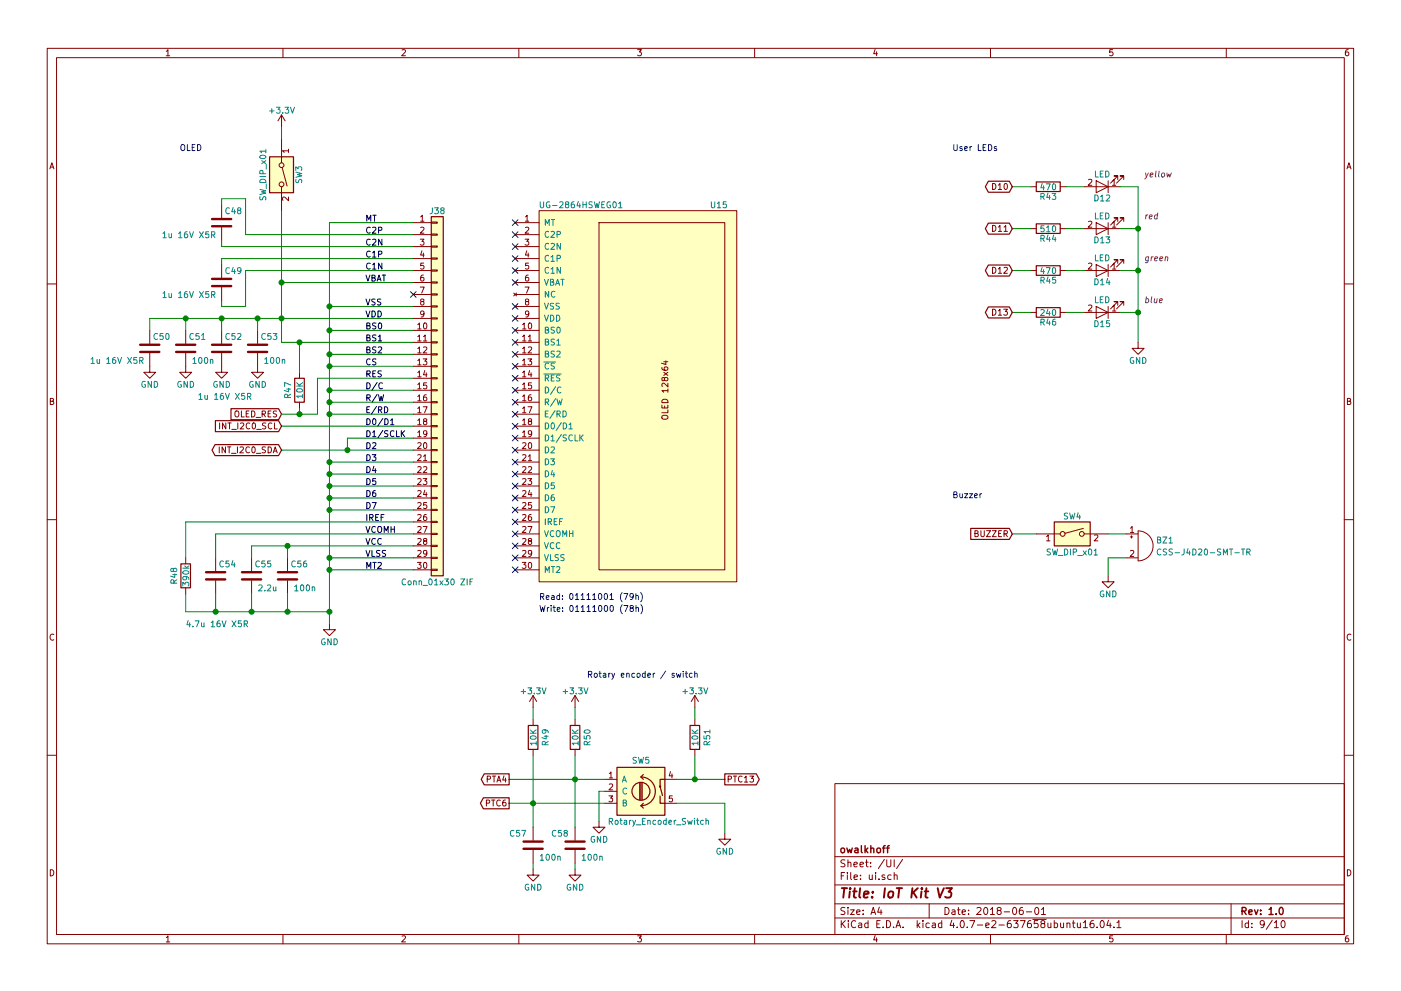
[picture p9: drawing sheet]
<svg xmlns="http://www.w3.org/2000/svg" width="297mm" height="210mm" viewBox="0 0 297 210" stroke-linecap="round" stroke-linejoin="round" font-family="sans-serif">
<g fill="none" stroke="#840000" stroke-width=".21">
<path d="M10 10.3h277v189.9h-277zM12 12.2h273v186.1h-273zM35.3 10.9l.3-.4v1.3M35.3 11.8h.7M60 10.3v1.9M85.2 10.6l.5-.1 .3 .4-.8 .9h.8M110 10.3v1.9M135.2 10.5h.8l-.4 .5 .3 .1 .1 .2-.1 .4-.2 .1-.5-.1M160 10.3v1.9M185.5 10.5l-.3 .9h.8M185.9 11v.8M210 10.3v1.9"/>
<path d="M235.9 10.5h-.6v.6h.6l.1 .5-.3 .2-.4-.1M260 10.3v1.9M285.9 10.5l-.4 .1-.2 .2-.1 .8 .3 .2 .4-.1 .1-.4-.1-.2-.4-.1-.3 .3M10.6 35.8l.4-1.3 .4 1.3M10.7 35.5h.6M59.7 24.4l-.8 1.2M59.7 24.4v2.5M59.7 29.5v5M59.7 39.6v5.1M59.7 24.4l.8 1.2M59.8 35.6l1.1 3.8M61.2 32h-1.3l.3 .4"/>
<path d="M61.2 31.6v.8M210.4 38.9a.64 .64 0 0 1 .8 .7 .64 .64 0 0 1-.8 .6zM211.7 39.3l.3-.4v1.3M213 39l.2-.1a.67 .67 0 0 1 .4 .7 .67 .67 0 0 1-.4 .6l-.3-.5zM218.4 39.6h1.3M224.8 39.6h1.3M229.9 39.6h7.6M230.8 38.1l.5-.1 .2 .4-.8 .9h.8M232.4 38.3l2.5 1.3-2.5 1.3zM234.9 38.3v2.6M235.9 38.4l.3-.4v1.3M235.9 39.3h.7"/>
<path d="M237 38.1v-.8h-.8h.8l-1.5 1.6M238.3 38.1v-.8h-.8h.8l-1.6 1.6M285.6 35.8l.4-1.3 .4 1.3M285.7 35.5h.6M47 43.4v2.8M47 48.3v2.7M47 56.1v2.8M61.2 41.8v.8l-1-.8-.3 .2 .1 .5M87.6 47.2h3.8M87.6 49.8h3.8M87.6 52.3h3.8M87.6 54.9h3.8"/>
<path d="M87.6 57.4h3.8M87.6 59.9h3.8M89.1 50.7h.8l-.4 .5 .3 .1v.6l-.1 .1-.6-.1M89.2 46l.3-.3v1.2M89.2 48.3l.5-.1 .2 .4-.8 .9h.8M89.2 46.9h.7M89.5 53.2l-.3 .9h.7M89.8 58.4h-.4l-.2 .3v.7l.2 .2 .4-.1v-.6l-.4-.1-.2 .3M89.8 53.7v.9M89.8 55.8h-.6v.6h.6v.6l-.1 .1-.5-.1M91.4 59.8h1.3v.3h-1.3zM91.4 57.3h1.3v.2h-1.3z"/>
<path d="M91.4 54.7h1.3v.3h-1.3zM91.4 52.2h1.3v.2h-1.3zM91.4 49.7h1.3v.2h-1.3zM91.4 47.1h1.3v.3h-1.3zM109.2 47.2h5.1M109.2 49.8h5.1M109.2 52.3h5.1M109.2 54.9h5.1M109.2 57.4h5.1M109.2 59.9h5.1M111.3 50.7h.8l-.4 .5 .4 .1v.6l-.2 .1-.6-.1M111.4 46l.4-.3v1.2"/>
<path d="M111.4 48.3l.5-.1 .2 .4-.8 .9h.8M111.4 46.9h.7M111.7 53.2l-.3 .9h.8M112 58.4h-.4l-.1 .3-.1 .7 .2 .2 .5-.1-.1-.6-.4-.1-.2 .3M112 53.7v.9M112.1 55.8h-.6l-.1 .6h.7v.6l-.2 .1-.5-.1M114.3 44.7h41.9v78.7h-41.9zM127 47.2h26.7v73.7h-26.7zM210.4 47.8a.64 .64 0 0 1 .8 .7 .64 .64 0 0 1-.8 .6zM210.4 56.7a.64 .64 0 0 1 .8 .6 .64 .64 0 0 1-.8 .7zM211.7 48.2l.3-.4v1.3M211.7 57.1l.3-.4v1.3"/>
<path d="M211.7 49.1h.7M211.7 58h.7M211.7 40.2h.7M212.9 48.2l.3-.4v1.3M212.9 56.8l.5-.1 .2 .4-.8 .9h.8M212.9 49.1h.7M218.4 57.4h1.3M218.4 48.5h1.3M224.8 57.4h1.3M224.8 48.5h1.3M229.9 57.4h7.6M229.9 48.5h7.6"/>
<path d="M230.8 47l.5-.1 .2 .4-.8 .9h.8M230.8 55.9l.5-.1 .2 .4-.8 .9h.8M232.4 47.2l2.5 1.3-2.5 1.3zM232.4 56.1l2.5 1.3-2.5 1.3zM234.9 47.2v2.6M234.9 56.1v2.6M235.9 47.3l.3-.4v1.3M235.9 56.2l.3-.4v1.3M235.9 48.2h.7M235.9 57.1h.7M237 47v-.8h-.8h.8l-1.5 1.5M237 55.9v-.8h-.8h.8l-1.5 1.5"/>
<path d="M238.3 47v-.8h-.8h.8l-1.6 1.5M238.3 55.9v-.8h-.8h.8l-1.6 1.5M10 60.2h2M31.7 74.9v4.1h1.3l-1.3 1.3-1.2-1.3h1.2M31.7 70.1v2.8M39.4 74.9v4.1h1.2l-1.2 1.3-1.3-1.3h1.3M39.4 70.1v2.8M47 74.9v4.1h1.3l-1.3 1.3-1.3-1.3h1.3M47 61v2.7M47 70.1v2.8M54.6 74.9v4.1h1.3l-1.3 1.3-1.3-1.3h1.3M54.6 70.1v2.8"/>
<path d="M63.5 79v1.3M87.6 62.5h3.8M87.6 65h3.8M87.6 67.6h3.8M87.6 70.1h3.8M87.6 72.6h3.8M87.6 75.2h3.8M87.6 77.7h3.8M88.6 68.9l.3-.4v1.3M88.6 71.4l.3-.3v1.2M88.6 74l.3-.4v1.3M88.6 76.5l.3-.4v1.3"/>
<path d="M88.6 79l.3-.3v1.3M88.6 69.8h.7M88.6 72.3h.7M88.6 74.9h.7M88.6 77.4h.7M88.6 80h.7M89.1 60.9h.8l-.5 1.3M89.4 64l-.2-.3v-.2h.6v.3l-.5 .2-.1 .2v.4l.2 .1h.3l.2-.2-.1-.4-.1-.1M89.7 76.1h.8l-.4 .5 .3 .1v.6l-.1 .1-.6-.1M89.8 71.4l.3-.3v1.2M89.8 73.7l.5-.1 .2 .4-.8 .9h.8M89.8 72.3h.7"/>
<path d="M89.9 66.5l-.2 .3-.4-.1-.1-.6 .5-.1 .2 .2-.1 .7-.3 .4h-.2M89.9 68.6l.2-.1a.67 .67 0 0 1 .4 .7 .67 .67 0 0 1-.4 .6l-.3-.5zM90.1 78.6l-.3 .9h.8M90.4 79.1v.9M91.4 77.6h1.3v.2h-1.3zM91.4 75.1h1.3v.2h-1.3zM91.4 72.5h1.3v.3h-1.3zM91.4 70h1.3v.2h-1.3zM91.4 67.4h1.3v.3h-1.3zM91.4 64.9h1.3v.2h-1.3zM91.4 62.4h1.3v.2h-1.3zM108.9 62.2l.6 .6"/>
<path d="M109.2 62.5h5.1M109.2 65h5.1M109.2 67.6h5.1M109.2 70.1h5.1M109.2 72.6h5.1M109.2 75.2h5.1M109.2 77.7h5.1M109.5 62.2l-.6 .6M110.8 68.9l.4-.4v1.3M110.8 71.4l.4-.3v1.2M110.8 74l.4-.4v1.3M110.8 76.5l.4-.4v1.3"/>
<path d="M110.8 79l.4-.3v1.3M110.8 69.8h.7M110.8 72.3h.7M110.8 74.9h.7M110.8 77.4h.7M110.8 80h.7M111.3 60.9h.9l-.6 1.3M111.6 64l-.2-.3 .1-.2h.6v.3l-.6 .2-.1 .2 .1 .4 .1 .1h.3l.2-.2v-.4l-.2-.1M111.9 76.1h.8l-.4 .5 .4 .1v.6l-.2 .1-.6-.1M112 71.4l.4-.3v1.2M112 73.7l.5-.1 .2 .4-.8 .9h.8M112 72.3h.7"/>
<path d="M112.1 66.5l-.2 .3-.4-.1v-.6l.4-.1 .2 .2v.7l-.3 .4h-.3M112.1 68.6l.2-.1a.67 .67 0 0 1 .4 .7 .67 .67 0 0 1-.4 .6l-.3-.5zM112.3 78.6l-.3 .9h.8M112.6 79.1v.9M140.3 78l.1 .3 .2 .2 .8 .1 .2-.3-.1-.4-.6 .1-.1 .3 .2 .3M140.7 79l.9 .6M140.7 76.8h.9M141.2 76.6v.7l-.9-.2M141.6 79l-.9 .6M210.4 65.6a.64 .64 0 0 1 .8 .6 .64 .64 0 0 1-.8 .7zM211.7 66l.3-.4v1.3M211.7 66.9h.7"/>
<path d="M212.8 65.6h.8l-.4 .5 .3 .1v.5l-.1 .2-.6-.2M218.4 66.3h1.3M224.8 66.3h1.3M229.9 66.3h7.6M230.8 64.8l.5-.1 .2 .4-.8 .9h.8M232.4 65l2.5 1.3-2.5 1.3zM234.9 65v2.6M235.9 65.1l.3-.4v1.3M235.9 66h.7M237 64.8v-.8h-.8h.8l-1.5 1.5M238.3 64.8v-.8h-.8h.8l-1.6 1.5M241.3 72.6v1.3h1.3l-1.3 1.3-1.3-1.3h1.3"/>
<path d="M285 60.2h2M10.7 85.1h.5l.1-.5-.6-.1v1.3h.5l.2-.4-.3-.3M46.5 94.8v1.3M46.6 89.7v1.3M47.8 94.8v1.3l-.7-1.3v1.3M47.9 89.7v1.3l-.7-1.3v1.3M48.2 94.8h.7M48.3 89.7h.7M48.6 94.8v1.3M48.7 89.7v1.3M49.1 96.2h.9M49.1 91.1h1"/>
<path d="M50 87.2h.5l.1 .8a.42 .42 0 0 1-.2 .4 .42 .42 0 0 1-.4 0l-.2-.4zM50.3 94.8v1.3M50.4 89.7v1.3M50.9 94.9l.5-.1 .2 .4-.8 .9h.8M51 89.8l.5-.1 .2 .4-.8 .9h.8M51.2 87.2v1.3h.6M52.2 87.8h.4M52.8 87.2h-.6v1.3h.6M52.9 94.9a.56 .56 0 0 0-.8 .5 .56 .56 0 0 0 .8 .6M53 89.8a.56 .56 0 0 0-.8 .6 .56 .56 0 0 0 .8 .5M53.3 87.2a.64 .64 0 0 1 .8 .6 .64 .64 0 0 1-.8 .7zM53.5 94.9l.2-.1a.67 .67 0 0 1 .4 .6 .67 .67 0 0 1-.4 .7l-.3-.5z"/>
<path d="M53.6 89.8l.1-.1a.67 .67 0 0 1 .5 .7 .67 .67 0 0 1-.5 .6l-.2-.5zM54.3 88.6h1M54.4 96.2h.9M54.4 91.1h1M55.6 87.9l.6-.1v-.5l-.6-.1v1.3M55.9 87.9l.4 .6M56.3 94.9h-.6l-.1 .4a.54 .54 0 0 1 .6 .7l-.1 .1-.5-.1M56.4 89.8h-.6l-.1 .4a.54 .54 0 0 1 .6 .7l-.2 .1-.4-.1M56.8 94.8a.64 .64 0 0 1 .8 .6 .64 .64 0 0 1-.8 .7zM56.8 87.8h.5M57.5 87.2h-.7v1.3h.7M57.6 89.8a.56 .56 0 0 0-.7 .6 .56 .56 0 0 0 .7 .5"/>
<path d="M57.9 96.1l.4-1.3 .5 1.3M58.1 95.7h.5M58.2 89.7v1.3h.6M58.6 87.2h-.6v.5a.54 .54 0 0 1 .6 .6l-.2 .2-.5-.1M63.5 85.3v1.3M87.6 95.5h3.8M87.6 98h3.8M87.6 80.3h3.8M87.6 82.8h3.8M87.6 85.3h3.8M87.6 87.9h3.8M87.6 90.4h3.8"/>
<path d="M87.6 93h3.8M88.6 94l.5-.1 .2 .4-.8 .9h.8M88.6 96.6l.5-.1 .2 .3-.8 .9h.8M88.6 99.1l.5-.1 .2 .4-.8 .9h.8M88.6 81.6l.3-.4v1.3M88.6 84.1l.3-.3v1.2M88.6 86.7l.3-.4v1.3M88.6 89.2l.3-.4v1.3M88.6 91.7l.3-.3v1.3M88.6 82.5h.7M88.6 85h.7M88.6 87.6h.7"/>
<path d="M88.6 90.1h.7M88.6 92.7h.7M89.7 86.3h.9l-.6 1.3M89.8 96.8l.3-.3v1.2M89.8 99.1l.5-.1 .2 .4-.8 .9h.8M89.8 97.7h.7M89.9 94l.2-.1a.67 .67 0 0 1 .4 .7 .67 .67 0 0 1-.4 .6l-.3-.5zM90 89.4l-.2-.3v-.2h.6v.3l-.5 .2-.1 .2v.4l.2 .1h.3l.2-.2-.1-.4-.1-.1M90.4 83.8h-.4l-.2 .3v.7l.2 .2 .4-.1v-.6l-.4-.1-.2 .3M90.4 81.2h-.6v.6h.6v.6l-.1 .1-.5-.1M90.5 91.9l-.2 .3-.4-.1-.1-.6 .5-.1 .2 .2-.1 .7-.3 .4h-.2M91.4 97.9h1.3v.3h-1.3z"/>
<path d="M91.4 95.4h1.3v.2h-1.3zM91.4 92.8h1.3v.3h-1.3zM91.4 90.3h1.3v.2h-1.3zM91.4 87.8h1.3v.2h-1.3zM91.4 85.2h1.3v.3h-1.3zM91.4 82.7h1.3v.2h-1.3zM91.4 80.1h1.3v.3h-1.3zM109.2 95.5h5.1M109.2 98h5.1M109.2 80.3h5.1M109.2 82.8h5.1M109.2 85.3h5.1"/>
<path d="M109.2 87.9h5.1M109.2 90.4h5.1M109.2 93h5.1M110.8 94l.5-.1 .2 .4-.8 .9h.8M110.8 96.6l.5-.1 .2 .3-.8 .9h.8M110.8 99.1l.5-.1 .2 .4-.8 .9h.8M110.8 81.6l.4-.4v1.3M110.8 84.1l.4-.3v1.2M110.8 86.7l.4-.4v1.3M110.8 89.2l.4-.4v1.3M110.8 91.7l.4-.3v1.3M110.8 82.5h.7"/>
<path d="M110.8 85h.7M110.8 87.6h.7M110.8 90.1h.7M110.8 92.7h.7M111.9 86.3h.9l-.6 1.3M112 96.8l.4-.3v1.2M112 99.1l.5-.1 .2 .4-.8 .9h.8M112 97.7h.7M112.1 94l.2-.1a.67 .67 0 0 1 .4 .7 .67 .67 0 0 1-.4 .6l-.3-.5zM112.2 89.4l-.2-.3 .1-.2h.6v.3l-.6 .2-.1 .2 .1 .4 .1 .1h.3l.2-.2v-.4l-.2-.1M112.6 83.8h-.4l-.1 .3-.1 .7 .2 .2 .5-.1-.1-.6-.4-.1-.2 .3M112.7 81.2h-.6l-.1 .6h.7v.6l-.2 .1-.5-.1"/>
<path d="M112.7 91.9l-.2 .3-.4-.1v-.6l.4-.1 .2 .2v.7l-.3 .4h-.3M140.3 85.9v.7h1.3v-.7M140.4 88.3l.8-.2a.42 .42 0 0 1 .4 .2 .42 .42 0 0 1-.1 .5l-.3 .1h-.7l-.2-.2zM140.4 84.9a.69 .69 0 0 1 .8-.2 .69 .69 0 0 1 .4 .7h-1.3zM140.9 80.3l.2-.2h.4l.1 .2-.1 .4-.4 .1-.2-.1-.2-.6h-.3v.6l.2 .1 .3-.2M140.9 86.1v.5M141.6 87v.6h-1.3M141.6 82.9h-1.3l.4 .3M141.6 81.3v.8l-.9-.8-.4 .2 .1 .5M141.6 82.5v.7M285.7 85.1h.5l.1-.5-.6-.1v1.3h.5l.2-.4-.3-.3M10 110.3h2"/>
<path d="M39.4 118.4v1.2M45.7 118.4v2.8M53.3 118.4v2.8M61 118.4v2.8M87.6 100.6h3.8M87.6 103.1h3.8M87.6 105.7h3.8M87.6 108.2h3.8M87.6 110.7h3.8M87.6 113.3h3.8M87.6 115.8h3.8M87.6 118.4h3.8"/>
<path d="M88.5 119.3h.8l-.5 .5 .4 .1v.6l-.1 .1-.6-.1M88.6 101.6l.5-.1 .2 .4-.8 .9h.8M88.6 104.2l.5-.1 .2 .3-.8 1h.8M88.6 106.7l.5-.1 .2 .4-.8 .9h.8M88.6 109.3l.5-.1 .2 .3-.8 .9h.8M88.6 111.8l.5-.1 .2 .4-.8 .9h.8M88.6 114.3l.5-.1 .2 .4-.8 .9h.8M88.6 116.9l.5-.1 .2 .3-.8 1h.8M89.7 101.5h.8l-.4 .5 .3 .1v.6l-.1 .1-.6-.1M89.7 111.7h.9l-.6 1.3M89.9 119.4l.2-.1a.67 .67 0 0 1 .4 .7 .67 .67 0 0 1-.4 .6l-.3-.5zM90 114.8l-.2-.3v-.2h.6v.3l-.5 .2-.1 .2v.4l.2 .1h.3l.2-.2-.1-.4-.1-.1"/>
<path d="M90.1 104l-.3 .9h.8M90.4 109.2h-.4l-.2 .3v.7l.2 .2 .4-.1v-.6l-.4-.1-.2 .3M90.4 104.5v.9M90.4 106.6h-.6v.6h.6v.6l-.1 .1-.5-.1M90.5 117.3l-.2 .3-.4-.1-.1-.6 .5-.1 .2 .2-.1 .7-.3 .4h-.2M91.4 118.2h1.3v.3h-1.3zM91.4 115.7h1.3v.2h-1.3zM91.4 113.2h1.3v.2h-1.3zM91.4 110.6h1.3v.3h-1.3zM91.4 108.1h1.3v.2h-1.3zM91.4 105.5h1.3v.3h-1.3zM91.4 103h1.3v.2h-1.3z"/>
<path d="M91.4 100.5h1.3v.2h-1.3zM109.2 100.6h5.1M109.2 103.1h5.1M109.2 105.7h5.1M109.2 108.2h5.1M109.2 110.7h5.1M109.2 113.3h5.1M109.2 115.8h5.1M109.2 118.4h5.1M110.7 119.3h.8l-.4 .5 .4 .1v.6l-.2 .1-.6-.1M110.8 101.6l.5-.1 .2 .4-.8 .9h.8M110.8 104.2l.5-.1 .2 .3-.8 1h.8"/>
<path d="M110.8 106.7l.5-.1 .2 .4-.8 .9h.8M110.8 109.3l.5-.1 .2 .3-.8 .9h.8M110.8 111.8l.5-.1 .2 .4-.8 .9h.8M110.8 114.3l.5-.1 .2 .4-.8 .9h.8M110.8 116.9l.5-.1 .2 .3-.8 1h.8M111.9 101.5h.8l-.4 .5 .4 .1v.6l-.2 .1-.6-.1M111.9 111.7h.9l-.6 1.3M112.1 119.4l.2-.1a.67 .67 0 0 1 .4 .7 .67 .67 0 0 1-.4 .6l-.3-.5zM112.2 114.8l-.2-.3 .1-.2h.6v.3l-.6 .2-.1 .2 .1 .4 .1 .1h.3l.2-.2v-.4l-.2-.1M112.3 104l-.3 .9h.8M112.6 109.2h-.4l-.1 .3-.1 .7 .2 .2 .5-.1-.1-.6-.4-.1-.2 .3M112.6 104.5v.9"/>
<path d="M112.7 106.6h-.6l-.1 .6h.7v.6l-.2 .1-.5-.1M112.7 117.3l-.2 .3-.4-.1v-.6l.4-.1 .2 .2v.7l-.3 .4h-.3M206.7 113.2l.6-.1v-.4l-.6-.1v1.3h.5l.2-.5-.3-.2M208 112.6v1l.2 .3h.3l.2-.3v-1M209.2 112.6h.8l-.8 1.3h.8M210.4 112.6h.8l-.8 1.3h.8M211.7 113.2h.5M212.3 112.6h-.6v1.3h.6M212.9 113.3l.6-.1v-.5l-.6-.1v1.3M213.2 113.3l.4 .6M219.7 113.3h5.1M221.9 113.8l.3-.3v1.3"/>
<path d="M221.9 114.8h.7M229.7 112.1l-3.9 1.1M229.9 113.3h5M232.1 113.6l.4-.1 .3 .3-.8 1h.8M238.8 113.3h2.5M238.8 118.4h2.5M239.6 113.9h.6M239.7 112.1l.3-.4v1.3M239.7 116.9l.5-.1 .2 .3-.8 1h.8M239.7 113h.7M239.9 113.7v.5M241.3 112.6a3.2 3.2 0 0 1 3.2 3.2 3.2 3.2 0 0 1-3.2 3.2z"/>
<path d="M285 110.3h2M11.4 134.6a.58 .58 0 0 0-.8 .6 .58 .58 0 0 0 .8 .5M39.4 124.7v1.3M45.7 123.2v2.8M53.3 123.2v2.8M61 123.2v2.8M69.8 132.3v1.3h1.3l-1.3 1.3-1.2-1.3h1.2M87.6 120.9h3.8M91.4 120.8h1.3v.2h-1.3zM109.2 120.9h5.1M234.9 122.2v1.2h1.3l-1.3 1.3-1.2-1.3h1.2M286.4 134.6a.58 .58 0 0 0-.8 .6 .58 .58 0 0 0 .8 .5"/>
<path d="M113 147.6v2.5M113 152.6v1.3M113 159v1.3M113 147.6l-.7 1.2M113 147.6l.8 1.2M121.9 147.6v2.5M121.9 152.6v1.3M121.9 159v1.3M121.9 147.6l-.7 1.2M121.9 147.6l.8 1.2M147.3 147.6v2.5M147.3 152.6v1.3"/>
<path d="M147.3 159v1.3M147.3 147.6l-.7 1.2M147.3 147.6l.8 1.2M10 160.2h2M103.1 170.4l.6-.1 .1-.5-.7-.1v1.3M103.3 165.3l.6-.1 .1-.4-.7-.1v1.2M104.2 169.7h.7M104.4 164.7h.7M104.6 169.7v1.3M104.7 164.7v1.2M105.4 165.9l.4-1.2 .4 1.2M105.5 165.6h.6"/>
<path d="M106.1 169.8a.56 .56 0 0 0-.8 .6 .56 .56 0 0 0 .8 .5M106.9 164.6l-.3 .9h.7M107.2 169.7l-.4 .1-.2 .2v.8l.2 .2 .4-.1v-.6l-.4-.1-.2 .3M107.2 165.1v.8M113 175.5v2.8M121.9 175.5v2.8M127 174.2v1.3h1.3l-1.3 1.3-1.3-1.3h1.3M128.3 165.3h2.5M128.3 167.9h2.5M128.3 170.4h2.5M129.1 168.9h.8l-.4 .4 .3 .1v.6l-.1 .1-.6-.1M129.2 164.1l.3-.3v1.2"/>
<path d="M129.2 166.4l.5-.1 .2 .4-.8 .9h.8M129.2 165h.7M141 165.3h2.5M141 170.4h2.5M142.2 163.7l-.3 .9h.7M142.5 164.2v.8M142.5 168.9h-.6v.5h.6v.6l-.1 .1-.5-.1M153.7 176.8v1.2h1.2l-1.2 1.3-1.3-1.3h1.3M154.4 165.3l.6-.1v-.4l-.6-.1v1.2M155.5 164.7h.7M155.8 164.7v1.2M157.3 164.8a.56 .56 0 0 0-.7 .5 .56 .56 0 0 0 .7 .5"/>
<path d="M157.8 165l.4-.3v1.2M157.8 165.9h.7M159 164.7h.8l-.5 .4 .4 .1v.6l-.2 .1-.5-.1M177 166.3h108v32h-108zM285 160.2h2M10.7 184.5a.65 .65 0 0 1 .7 .7 .65 .65 0 0 1-.7 .6zM35.3 198.9l.3-.4v1.3M35.3 199.8h.7M60 198.3v1.9M85.2 198.6l.5-.1 .3 .4-.8 .9h.8M110 198.3v1.9M113 184.4v1.3h1.3l-1.3 1.2-1.2-1.2h1.2"/>
<path d="M113 180.3v2.8M121.9 184.4v1.3h1.3l-1.3 1.2-1.3-1.2h1.3M121.9 180.3v2.8M135.2 198.5h.8l-.4 .5 .3 .1 .1 .2-.1 .4-.2 .1-.5-.1M160 198.3v1.9M177 194.8h108M177 191.8h108M177 187.8h108M177 181.8h108M178.4 195.3v1.5M178.4 185.8h.5M178.6 196l.6 .8"/>
<path d="M179.1 185.1h-.7v1.5M179.1 192.6l-.5-.1-.3 .3 .1 .3 .7 .4v.4l-.2 .1-.6-.1M179.1 182.5l-.5-.1-.3 .3 .1 .3 .7 .4v.4l-.2 .1-.6-.1M179.2 195.3l-.8 .9M179.7 185.1v.2M179.7 185.6v1M179.8 192.5v.2M179.8 183.1l.2-.2 .4 .1v.9M179.8 182.4v1.5M179.8 193v1M179.9 195.3v.2M179.9 195.8v1"/>
<path d="M180.3 193h.8l-.8 1h.8M180.4 185.1v1.3l.2 .2M181.1 183.4l.7-.1-.1-.3-.4-.1-.2 .2v.7h.6M181.1 186.1l.7-.1-.1-.3-.4-.1-.2 .2 .1 .7h.5M181.4 195.5a.71 .71 0 0 0-1 .5 .71 .71 0 0 0 .8 .8l.2-.1M181.6 193.5l.7-.1v-.3l-.4-.1-.3 .2 .1 .7h.6M182.1 195.9h.6v.9M182.3 183.4l.8-.1-.1-.3-.4-.1-.3 .2 .1 .7h.6M182.4 186.5v.1M182.4 185.7v.1M182.7 196.2l-.7 .3 .2 .3 .5-.1M183 193.9v.1"/>
<path d="M183 193.1v.1M183.5 182.9h.6M183.7 182.4v1.3l.4 .2M184 195.9l-.4-.1-.3 .3 .1 .6 .2 .1 .4-.1M184 195.3v1.5M184.3 185.6l.1 .9 .3 .1 .2-.1M184.6 183.8v.1M184.6 183v.1M184.7 194l.4-1.5 .5 1.5M184.8 193.6h.7M184.9 185.6v1M185.5 198.5l-.3 .9h.8"/>
<path d="M185.6 185.1v.2M185.6 185.6v1M185.9 199v.8M185.9 196h.5M186.4 186.5v.1M186.4 192.5l-.3 1h.9M186.6 195.3h-.7v1.5h.7M186.8 193v1M187.2 196.7v.1M187.5 182.3l-1.3 2M187.6 185.7l-.4-.1-.2 .2 .1 .2 .5 .2v.3h-.6M188 195.3a.76 .76 0 0 1 .8 .8 .76 .76 0 0 1-.8 .7z"/>
<path d="M188 182.4v1.2l.3 .3h.3l.3-.3v-1.2M188.9 185.7l-.4-.1-.3 .3 .1 .6 .2 .1 .4-.1M189.5 196.7v.1M189.6 185.7l.2-.1 .4 .1v.9M189.6 182.4v1.5M189.6 185.1v1.5M190 196.8l.4-1.5 .6 1.5M190.1 196.4h.7M191.4 182.3l-1.3 2M191.5 196.7v.1M194.5 195.3v1.5M194.6 196.3l.4 .5"/>
<path d="M195 195.8l-.5 .6M195.7 195.3v.2M195.7 195.8v1M197 191.8v3M197 195.9l-.4-.1-.3 .3 .1 .6 .2 .1 .4-.1M197.7 195.9h.6v.9M198.3 196.2l-.7 .3 .2 .3 .5-.1M199.7 195.9l-.5-.1-.2 .3v.6l.2 .1 .5-.1M199.7 195.3v1.5M200.4 192.5a.76 .76 0 0 1 .8 .8 .76 .76 0 0 1-.8 .7zM201.8 195.2l-.4 1.1h1M201.9 193.1h.5l.1 .9"/>
<path d="M202.2 195.8v1M202.5 193.4l-.7 .3 .2 .3 .5-.1M202.9 196.7v.1M203 193h.6M203.2 192.5v1.3l.4 .2M203.8 195.4l.1-.1a.8 .8 0 0 1 .6 .8 .8 .8 0 0 1-.6 .7 .97 .97 0 0 1-.1-1.4zM204 193.5l.7-.1-.1-.3-.4-.1-.2 .2 .1 .7h.5M205.1 196.7v.1M205.4 193.9v.1M205.4 193.1v.1M205.6 195.3h1.1l-.7 1.5M207.1 192.7l.6-.2 .3 .5-.9 1h.9"/>
<path d="M207.2 196.3h1.2M208.7 192.7l.2-.2a.8 .8 0 0 1 .5 .8 .8 .8 0 0 1-.5 .7l-.3-.5zM209 196.3l.7-.1v-.3l-.5-.1-.2 .2 .1 .7h.6M210 193l.4-.5v1.5M210 194h.8M210 198.3v1.9M210.3 195.5l.6-.2 .3 .5-1 1h1M211.7 193.2l-.3-.3 .1-.2 .2-.2 .4 .1 .2 .2-.1 .2-.5 .2-.3 .3v.2l.3 .3h.3l.3-.3v-.2l-.3-.3M211.8 196.3h1.1M212.9 193.5h1.1M214.3 195.3l-.5 .1a1.11 1.11 0 0 0-.1 1.3l.4 .1 .3-.1v-.5l-.3-.3-.4 .1-.1 .2M214.8 192.7l.2-.2a.8 .8 0 0 1 .6 .8 .8 .8 0 0 1-.6 .7l-.3-.5z"/>
<path d="M214.9 195.3h.9l-.5 .6 .5 .1v.7l-.2 .1-.7-.1M216.3 195.3h1l-.6 1.5M216.8 192.5l-.4 .1a1.11 1.11 0 0 0-.1 1.3l.4 .1 .2-.1 .1-.5-.3-.3-.4 .1-.2 .2M217.6 193.5h1.1M218.5 195.3l-.4 .1a1.11 1.11 0 0 0-.1 1.3l.4 .1 .2-.1 .1-.5-.3-.3-.4 .1-.2 .2M219 195.1h2.8M219.5 192.7l.2-.2a.8 .8 0 0 1 .6 .8 .8 .8 0 0 1-.6 .7l-.3-.5zM220 195.3h-.7v.7h.7l.1 .2-.1 .5-.2 .1-.5-.1M220.8 193l.4-.5v1.5M220.8 194h.9M221 196l-.3-.3 .1-.2 .2-.2 .4 .1 .1 .2v.2l-.5 .2-.3 .3 .1 .4 .2 .1h.3l.2-.3v-.2l-.2-.3M222.2 195.8v.9l.4 .1 .2-.1"/>
<path d="M222.8 195.8v1M223.5 195.9l.5-.1 .2 .3-.1 .6h-.6M223.5 195.3v1.5M224.9 195.8v.9l.4 .1 .2-.1M225.5 195.8v1M226.2 196l.2-.2 .4 .1v.9M226.2 195.8v1M227.4 195.8h.5M227.6 195.3v1.3l.3 .2M228.4 195.8l.1 .9 .4 .1 .2-.1M229.1 195.8v1M229.7 195.8l.4-.5v1.5"/>
<path d="M229.7 196.8h.9M231.8 195.3l-.4 .1a1.11 1.11 0 0 0-.1 1.3l.4 .1 .2-.1 .1-.5-.3-.3-.4 .1-.2 .2M232.6 196.7v.1M233.4 195.5l.2-.2a.8 .8 0 0 1 .5 .8 .8 .8 0 0 1-.5 .7l-.4-.5zM235 195.2l-.3 1.1h.9M235.4 195.8v1M235.9 198.5h-.6v.7l.6-.1 .1 .5-.3 .2-.4-.1M236.2 196.7v.1M236.8 195.8l.4-.5v1.5M236.8 196.8h.9M260 198.3v1.9M261 191.8v6.5"/>
<path d="M263.3 195.3v1.5M264.7 195.9l-.4-.1-.3 .3 .1 .6 .2 .1 .4-.1M264.7 195.3v1.5M265.4 196.7v.1M265.4 195.9v.1M268 196l-.2 .3h-.3l-.3-.3v-.4l.3-.3h.3l.2 .3a1.01 1.01 0 0 1-.4 1.2h-.3M269.7 195.2l-1.2 2M270.2 195.8l.4-.5v1.5M270.2 196.8h.8M271.8 195.5l.2-.2a.8 .8 0 0 1 .5 .8 .8 .8 0 0 1-.5 .7l-.4-.5zM285.7 184.5a.65 .65 0 0 1 .7 .7 .65 .65 0 0 1-.7 .6zM285.9 198.5l-.4 .1-.2 .3-.1 .7 .3 .2 .4-.1 .1-.4-.1-.2-.4-.1-.3 .3"/>
<circle cx="59.7" cy="35" r=".51"/>
<circle cx="59.7" cy="39.1" r=".51"/>
<circle cx="225.3" cy="113.3" r=".51"/>
<circle cx="229.4" cy="113.3" r=".51"/>
</g>
<g fill="none" stroke="#840000" stroke-width=".3">
<path d="M179.6 179.9l.3 1 .2-.7 .3 .7 .3-1M182.6 179.4v1.3l.2 .2M183.4 179.4v1.5M184 179.9l-.6 .6M184.6 179.4v1.5M187.1 179.9h.6M187.7 179.4l-.4 .2v1.3M188 179.9h.5M188.5 179.4l-.3 .2v1.3M178.4 180.1l.2-.2 .4 .2 .1 .5-.2 .2-.3 .1-.2-.1zM181.3 180h.6v.9M181.9 180.3l-.7 .3 .2 .3 .5-.1"/>
<path d="M183.6 180.4l.4 .5M184.6 180.1l.2-.2 .4 .1 .1 .9M186 180.1l.2-.2 .4 .2 .1 .5-.1 .2-.4 .1-.2-.1zM263.3 193.3l.8-.1 .1-.2-.1-.3-.2-.2h-.6v1.5M263.7 193.3l.5 .7M264.8 193.5l.7-.1-.1-.3-.4-.1-.2 .2v.7h.6M266 193l.3 1 .4-1M267.3 193.9v.1M267.3 193.1v.1M269.1 193l.4-.5v1.5M269.1 194h.8M270.6 193.9v.1"/>
<path d="M271.3 192.7l.3-.2a.8 .8 0 0 1 .5 .8 .8 .8 0 0 1-.5 .7l-.4-.5z"/>
</g>
<g fill="none" stroke="#840000" stroke-width=".41">
<path d="M178.5 188.4h1.1M179 188.4l-.2 2M180.2 189.1l-.2 1.3M180.3 188.4l-.1 .2 .2-.1-.1-.1-.1 .2M180.9 189.1h.7M181.2 188.4l-.2 1.8 .1 .1 .4 .1M182.4 188.4l-.2 1.8 .2 .2M183.2 189.8l.9-.2v-.4l-.6-.1-.3 .3v.9h.7M184.9 190.3v.1M185.1 189.2l-.1 .2-.1-.1 .2-.1-.1 .2M187.6 188.4l-.2 2M188.5 189.3l.3-.2 .6 .2-.1 .8-.4 .3-.5-.1z"/>
<path d="M190.1 188.4h1.2M190.7 188.4l-.3 2M193.4 188.4l-.2 2M193.6 189.3l.8 1.1M194.6 188.4l-1.3 1.2M195.4 189.1l-.2 1.3M195.5 188.4l-.1 .2 .2-.1-.1-.1-.1 .2M196.1 189.1h.7M196.4 188.4l-.2 1.8 .1 .1 .4 .1M198.8 188.4l.4 2 .9-2M200.6 188.4h1.3l-.8 .8a.48 .48 0 0 1 .6 .4l-.3 .7-.7 .1-.3-.1"/>
</g>
<g fill="#ffffc2" stroke="#ffffc2" stroke-width=".21">
<path d="M114.3 44.7h41.9v78.7h-41.9z"/>
<path d="M130.8 162.8h10.2v10.2h-10.2z"/>
<path d="M223.5 110.7h7.6v5.1h-7.6z"/>
<path d="M57.1 33.3h5.1v7.6h-5.1z"/>
<path d="M91.4 46h2.6v76.2h-2.6z"/>
</g>
<g fill="none" stroke="#008484" stroke-width=".21">
<path d="M55.1 37.5h1.3M55.1 38.2a.69 .69 0 0 1 .8-.1 .69 .69 0 0 1 .5 .6h-1.3zM55.2 33.1a.69 .69 0 0 1 1.2 .3 .74 .74 0 0 1-1.3-.2zM55.5 34.1l.9 .6M55.8 36.8l-.1-.6h-.5l-.1 .6h1.3M56.4 32.1h-1.3l.3 .3M56.4 34.1l-.9 .6M56.4 31.7v.7M56.5 34.9v1M56.5 39v1M57.1 23.5h1M57.6 23.1v.9"/>
<path d="M58.6 22.8h.8l-.4 .4 .3 .1v.6l-.1 .1-.6-.1M59.9 23.9v.1M60.4 22.8h.8l-.4 .4 .4 .1v.6l-.2 .1-.6-.1M61.6 22.8l.4 1.2 .4-1.2M62.7 36.5l1.3 .3-.9 .3 .9 .2-1.3 .3M62.7 36.2v-.8l.5 .4 .1-.4h.6l.1 .2-.1 .6M62.8 38v.7h.4a.54 .54 0 0 1 .7-.6l.1 .2-.1 .5M221 38.9l-.3 .9h.7M221.3 39.4v.9M221.8 39h.9l-.6 1.3M223.2 39.1l.2-.1a.67 .67 0 0 1 .4 .6 .67 .67 0 0 1-.4 .7l-.3-.5zM232.3 36.3v1.3h.6"/>
<path d="M233.3 36.9h.4M233.9 36.3h-.6v1.3h.6M234.4 36.3a.64 .64 0 0 1 .7 .6 .64 .64 0 0 1-.7 .7zM34.5 49.5l.4-.3v1.2M34.5 50.4h.8M35.8 49.6l.1 .8h.3l.1-.1M36.3 49.6v.8M37.9 49.5l.3-.3v1.2M37.9 50.4h.7M39.7 49.2h-.4l-.2 .3v.7l.2 .2 .5-.1-.1-.6h-.4l-.2 .2M40.2 49.2l.4 1.2 .4-1.2M42.3 49.2l.8 1.2"/>
<path d="M43.1 49.2l-.8 1.2M44.2 49.2h-.6v.6h.6v.5l-.1 .1-.5-.1M44.9 49.8h.6v-.5l-.6-.1v1.2M45.2 49.8l.4 .6M48.6 44.2a.56 .56 0 0 0-.7 .5 .56 .56 0 0 0 .7 .5M48.6 56.9a.56 .56 0 0 0-.7 .5 .56 .56 0 0 0 .7 .5M49.4 44l-.3 .9h.8M49.4 56.7l-.3 .9h.8M49.7 44.5v.9M49.7 57.2v.9M50.6 44.6l-.2-.2 .1-.3 .5 .1v.3l-.5 .2-.1 .2v.3l.2 .2h.3l.2-.3-.1-.4-.1-.1M51.1 57.3l-.2 .3-.4-.1-.1-.6 .5-.1 .2 .2-.1 .8-.3 .3h-.2"/>
<path d="M55.1 40.2l1.3 .3-1 .2 1 .3-1.3 .3M55.1 41.7v.6l.5 .1a.54 .54 0 0 1 .6-.6l.2 .1-.1 .5M91.7 44.1l-.1 1.1-.4 .2M92.2 44.1h.7l-.4 .5 .4 .1v.5l-.2 .2-.5-.2M93.7 44.6l-.3-.2 .1-.2h.6v.3l-.6 .2-.1 .2 .1 .3 .2 .2h.2l.3-.3-.1-.4-.2-.1M114.6 42.8v1l.2 .3h.2l.3-.3v-1M115.4 59.3l.4 1.2 .5-1.2M115.6 47.8v-1.2l.5 .8 .4-.8v1.2M116.3 49.2a.56 .56 0 0 0-.7 .5 .56 .56 0 0 0 .7 .5M116.3 51.7a.56 .56 0 0 0-.7 .6 .56 .56 0 0 0 .7 .5M116.3 54.3a.56 .56 0 0 0-.7 .5 .56 .56 0 0 0 .7 .5M116.3 56.8a.56 .56 0 0 0-.7 .5 .56 .56 0 0 0 .7 .6"/>
<path d="M116.5 42.9a.59 .59 0 0 0-.7 .5 .59 .59 0 0 0 .7 .6l.1-.5h-.2M116.7 59.8l.6-.1v-.3l-.6-.1v1.2h.5l.2-.4-.3-.3M116.8 49.2l.5-.1 .3 .3-.8 1h.8M116.8 51.7l.5-.1 .3 .4-.8 .9h.8M116.8 54.5l.4-.3v1.2M116.8 57.1l.4-.4v1.3M116.8 55.4h.8M116.8 58h.8M116.9 46.6h.7M117.1 43.6h1M117.2 46.6v1.2M118.1 49.8l.6-.1 .1-.5-.7-.1v1.3"/>
<path d="M118.1 54.8h.6l.1-.5-.7-.1v1.2M118.7 42.9l.5-.1 .2 .4-.8 .9h.8M118.8 51.6v1.3l-.7-1.3v1.3M118.8 56.7v1.3l-.7-1.3v1.3M118.9 59.3h.7M119.3 59.3v1.2M120.1 43.4l-.2-.3v-.2h.6v.3l-.5 .2-.1 .2v.4l.2 .1h.3l.2-.3-.1-.3-.1-.1M121.7 42.8l-.4 .1-.1 .2-.1 .7 .2 .3 .5-.1-.1-.6-.4-.1-.2 .2M122.6 42.7l-.3 1h.8M122.9 43.2v.9M123.6 42.8v1.3M123.6 43.4h.7"/>
<path d="M124.3 42.8v1.3M125.6 42.9h-.6l-.1 .4a.54 .54 0 0 1 .6 .7l-.2 .1-.4-.1M126 42.8l.3 1.3 .3-.9 .2 .9 .3-1.3M127.6 43.4h.4M128.2 42.8h-.6v1.3h.6M129.4 42.9a.59 .59 0 0 0-.7 .5 .59 .59 0 0 0 .7 .6v-.5h-.2M130 42.9l.2-.1a.67 .67 0 0 1 .5 .7 .67 .67 0 0 1-.5 .6l-.3-.5zM131.2 43.2l.3-.4v1.3M131.2 44.1h.7M150.8 42.8v1l.3 .3h.2l.2-.3v-1M152.1 43.2l.4-.4v1.3M152.1 44.1h.7"/>
<path d="M154 42.8h-.6l-.1 .6h.7v.6l-.2 .1-.5-.1M220.7 50.6l.6-.1 .1-.5-.7-.1v1.3M220.7 59.5l.6-.1 .1-.5-.7-.1v1.3M220.7 41.7l.6-.1 .1-.5-.7-.1v1.3M221 56.7l-.3 .9h.7M221 50.6l.4 .6M221 59.5l.4 .6M221 41.7l.4 .6M221.3 57.2v.9M221.3 47.9h-.6v.6h.6v.5l-.1 .2-.5-.2M221.8 56.8h.9l-.6 1.3M221.9 48.3l.3-.4v1.3"/>
<path d="M221.9 49.2h.7M222.2 49.9l-.3 .9h.8M222.2 58.7l-.3 1h.8M222.2 41l-.3 .9h.8M222.5 41.4v.9M222.5 50.3v.9M222.5 59.2v.9M223.1 41h.8l-.5 .5 .4 .1v.6l-.2 .1-.5-.1M223.2 48l.2-.1a.67 .67 0 0 1 .4 .6 .67 .67 0 0 1-.4 .7l-.3-.5zM223.2 56.9l.2-.1a.67 .67 0 0 1 .4 .6 .67 .67 0 0 1-.4 .7l-.3-.5zM223.4 49.9l-.3 .9h.8M223.7 50.3v.9"/>
<path d="M223.8 58.8h-.6l-.1 .6h.7v.6l-.2 .1-.5-.1M232.1 50.3a.64 .64 0 0 1 .7 .6 .64 .64 0 0 1-.7 .6zM232.1 59.2a.64 .64 0 0 1 .7 .6 .64 .64 0 0 1-.7 .6zM232.1 41.4a.64 .64 0 0 1 .7 .6 .64 .64 0 0 1-.7 .6zM232.3 45.2v1.3h.6M232.3 54.1v1.2h.6M233.3 45.8h.4M233.3 54.7h.4M233.3 50.6l.4-.3v1.2M233.3 59.5l.4-.3v1.2M233.3 41.7l.4-.3v1.2M233.3 51.5h.8"/>
<path d="M233.3 42.6h.8M233.9 45.2h-.6v1.3h.6M233.9 54.1h-.6v1.2h.6M234.4 45.2a.64 .64 0 0 1 .7 .6 .64 .64 0 0 1-.7 .7zM234.4 54.1a.64 .64 0 0 1 .7 .6 .64 .64 0 0 1-.7 .6zM234.5 50.3h.8l-.5 .4 .4 .1v.6l-.1 .1-.6-.1M234.6 41.5l.5-.1 .2 .3-.8 .9h.8M234.8 59.1l-.2 .9h.7M235.2 59.6v.8M19.3 76.2l.4-.4v1.3M19.3 77.1h.7M20.6 76.2v.8l.3 .1 .2-.1"/>
<path d="M21.1 76.2v.9M22.6 76.2l.4-.4v1.3M22.6 77.1h.7M24.4 75.8l-.3 .1-.2 .2v.8l.2 .2 .4-.1-.1-.6-.3-.1-.2 .2M24.9 75.8l.4 1.3 .5-1.3M27.1 75.8l.8 1.3M27.9 75.8l-.8 1.3M29 75.8h-.6l-.1 .6h.7v.6l-.2 .1-.5-.1M29.6 76.5l.6-.1 .1-.5-.7-.1v1.3M29.9 76.5l.4 .6M33.4 70.9a.56 .56 0 0 0-.8 .5 .56 .56 0 0 0 .8 .5M34.5 62.2l.4-.3v1.2"/>
<path d="M34.5 63.1h.8M34.6 70.8h-.6l-.1 .5h.7v.6l-.2 .1-.5-.1M35.2 70.9l.2-.1a.67 .67 0 0 1 .5 .6 .67 .67 0 0 1-.5 .6l-.3-.5zM35.8 62.3l.1 .8h.3l.1-.1M36.3 62.3v.8M37.9 62.2l.3-.3v1.2M37.9 63.1h.7M39.7 61.9h-.4l-.2 .3v.7l.2 .2 .5-.1-.1-.6h-.4l-.2 .2M40.2 61.9l.4 1.2 .4-1.2M40.9 76.2l.3-.4v1.3M40.9 77.1h.7M41 70.9a.56 .56 0 0 0-.7 .5 .56 .56 0 0 0 .7 .5"/>
<path d="M42.2 70.8h-.6l-.1 .5h.7v.6l-.2 .1-.5-.1M42.2 75.9l.2-.1a.67 .67 0 0 1 .4 .7 .67 .67 0 0 1-.4 .6l-.3-.5zM42.3 61.9l.8 1.2M42.7 71.1l.4-.3v1.2M42.7 72h.8M43.1 61.9l-.8 1.2M43.4 75.9l.2-.1a.67 .67 0 0 1 .5 .7 .67 .67 0 0 1-.5 .6l-.3-.5zM44.2 61.9h-.6v.6h.6v.5l-.1 .1-.5-.1M44.6 76.4l.2-.2 .3 .1v.8M44.6 76.2v.9M44.9 62.5h.6v-.5l-.6-.1v1.2M45.2 62.5l.4 .6"/>
<path d="M48.6 70.9a.56 .56 0 0 0-.7 .5 .56 .56 0 0 0 .7 .5M49.8 70.8h-.6l-.1 .5h.7v.6l-.2 .1-.5-.1M50.4 70.9l.5-.1 .2 .3-.8 .9h.8M56.1 76.2l.4-.4v1.3M56.1 77.1h.7M56.3 70.9a.56 .56 0 0 0-.8 .5 .56 .56 0 0 0 .8 .5M57.4 70.8h-.6v.5h.6v.6l-.1 .1-.5-.1M57.5 75.9l.1-.1a.67 .67 0 0 1 .5 .7 .67 .67 0 0 1-.5 .6l-.2-.5zM57.9 70.8h.8l-.4 .4 .3 .1v.6l-.1 .1-.6-.1M58.7 75.9l.2-.1a.67 .67 0 0 1 .4 .7 .67 .67 0 0 1-.4 .6l-.3-.5zM59.8 76.4l.2-.2 .3 .1 .1 .8M59.8 76.2v.9"/>
<path d="M115.3 76.8h2.5M115.3 79.3h3.6M115.4 64.3l.4 1.3 .5-1.3M115.4 66.9l.4 1.2 .5-1.2M115.6 70l.6-.1v-.4l-.6-.1v1.3h.5l.2-.4-.2-.3M115.6 72.5l.6-.1v-.3l-.6-.1v1.2h.5l.2-.4-.2-.3M115.6 75.1l.6-.1v-.4l-.6-.1v1.3h.5l.2-.5-.2-.2M116.3 61.8v1.3l-.7-1.3v1.3M116.3 77.1a.56 .56 0 0 0-.7 .6 .56 .56 0 0 0 .7 .5M116.7 66.9a.64 .64 0 0 1 .7 .6 .64 .64 0 0 1-.7 .6zM117.4 64.4h-.6l-.1 .4a.54 .54 0 0 1 .6 .7l-.2 .1-.4-.1M117.5 79.6h-.6v1.2h.6"/>
<path d="M117.6 69.5h-.7v.4a.54 .54 0 0 1 .6 .7l-.2 .1-.5-.1M117.6 72h-.7v.4a.54 .54 0 0 1 .6 .7l-.2 .1-.5-.1M117.6 74.5h-.7v.5a.54 .54 0 0 1 .6 .6l-.2 .2-.5-.1M117.6 77.1h-.7v.4a.54 .54 0 0 1 .6 .7l-.2 .1-.5-.1M117.7 61.9a.56 .56 0 0 0-.8 .5 .56 .56 0 0 0 .8 .5M117.8 60.5l.4-1.2 .4 1.2M117.9 60.1h.6M118 66.9a.64 .64 0 0 1 .7 .6 .64 .64 0 0 1-.7 .6zM118.1 72.3l.3-.3v1.2M118.1 74.6l.4-.1 .3 .3-.8 1h.8M118.1 73.2h.7M118.2 69.5l.1-.1a.67 .67 0 0 1 .5 .6 .67 .67 0 0 1-.5 .7l-.2-.5z"/>
<path d="M118.6 64.4h-.6l-.1 .4a.54 .54 0 0 1 .6 .7l-.1 .1-.5-.1M118.7 79.6h-.6l-.1 .5a.54 .54 0 0 1 .6 .6l-.1 .1h-.5M220.7 65.8l.5-.1 .2 .3-.8 .9h.8M220.7 68.4l.6-.1 .1-.5-.7-.1v1.3M221 68.4l.4 .6M222.2 65.6l-.3 .9h.8M222.2 67.6l-.3 .9h.8M222.5 66.1v.8M222.5 68.1v.9M223.2 65.8l.2-.1a.67 .67 0 0 1 .4 .6 .67 .67 0 0 1-.4 .6l-.3-.4zM223.7 67.7l-.3 .1-.2 .2-.1 .7 .3 .3 .4-.1-.1-.7h-.3l-.3 .2M232.1 68a.64 .64 0 0 1 .7 .7 .64 .64 0 0 1-.7 .6z"/>
<path d="M232.3 63v1.2h.6M233.3 63.5h.4M233.3 68.4l.4-.4v1.3M233.3 60.4h.8M233.3 69.3h.8M233.9 63h-.6v1.2h.6M234.4 63a.64 .64 0 0 1 .7 .6 .64 .64 0 0 1-.7 .6zM235.2 68h-.6v.6h.6v.6l-.1 .1-.5-.1M240.3 75.9a.59 .59 0 0 0-.7 .6 .59 .59 0 0 0 .7 .5l.1-.5h-.2M241.7 75.8v1.3l-.8-1.3v1.3M242.3 75.8a.64 .64 0 0 1 .7 .7 .64 .64 0 0 1-.7 .6zM30.8 81a.59 .59 0 0 0-.7 .5 .59 .59 0 0 0 .7 .6v-.5h-.2"/>
<path d="M32.1 80.9v1.3l-.7-1.3v1.3M32.7 80.9a.64 .64 0 0 1 .7 .7 .64 .64 0 0 1-.7 .6zM38.4 81a.59 .59 0 0 0-.7 .5 .59 .59 0 0 0 .7 .6l.1-.5h-.3M39.7 80.9v1.3l-.7-1.3v1.3M40.3 80.9a.64 .64 0 0 1 .8 .7 .64 .64 0 0 1-.8 .6zM42.2 83.8l.3-.3v1.2M42.2 84.7h.7M43.4 83.9l.1 .8h.3l.2-.1M44 83.9v.8M45.5 83.8l.3-.3v1.2M45.5 84.7h.7M46 81a.59 .59 0 0 0-.7 .5 .59 .59 0 0 0 .7 .6l.1-.5h-.3"/>
<path d="M47.3 83.5h-.4l-.1 .3-.1 .7 .2 .2 .5-.1-.1-.6-.4-.1-.2 .3M47.3 80.9v1.3l-.7-1.3v1.3M47.8 83.5l.4 1.2 .4-1.2M48 80.9a.64 .64 0 0 1 .7 .7 .64 .64 0 0 1-.7 .6zM49.9 83.5l.8 1.2M50.7 83.5l-.8 1.2M51.9 83.5h-.6l-.1 .5h.7v.6l-.2 .1-.5-.1M52.5 84.1l.6-.1v-.4l-.6-.1v1.2M52.8 84.1l.4 .6M53.6 81a.59 .59 0 0 0-.7 .5 .59 .59 0 0 0 .7 .6l.1-.5h-.2M55 80.9v1.3l-.7-1.3v1.3M55.6 80.9a.64 .64 0 0 1 .7 .7 .64 .64 0 0 1-.7 .6z"/>
<path d="M60.8 82.5h.8M61 84.3l-.1-.6h-.4l-.1 .6h1.2M61.2 82.4v.7l-.9-.3M61.6 81.7l-1.2-.6v.9M61.6 83.6l-.6 .4M62.9 81.9h1.3M62.9 81.2l.7 .7M62.9 82.6a.76 .76 0 0 1 1.3 .3 .74 .74 0 0 1-1.3-.1zM64.2 84h-1.3l.3 .4M64.2 83.7v.7M64.2 81.2l-.8 .5M115.6 94.8a.64 .64 0 0 1 .7 .6 .64 .64 0 0 1-.7 .7z"/>
<path d="M115.6 97.4a.64 .64 0 0 1 .7 .6 .64 .64 0 0 1-.7 .6zM115.6 99.9a.64 .64 0 0 1 .7 .6 .64 .64 0 0 1-.7 .7zM115.6 80.2h.6l.1-.5-.7-.1v1.2M115.6 82.1a.64 .64 0 0 1 .7 .6 .64 .64 0 0 1-.7 .7zM115.6 85.3l.6-.1 .1-.4-.7-.1v1.2M115.6 89.7a.64 .64 0 0 1 .7 .7 .64 .64 0 0 1-.7 .6zM115.6 92.3a.64 .64 0 0 1 .7 .6 .64 .64 0 0 1-.7 .6zM115.6 87.8h.5M115.9 80.2l.4 .6M115.9 85.3l.4 .6M116.2 87.2h-.6v1.3h.6M116.8 97.4h.8l-.5 .4 .4 .1v.6l-.2 .1-.5-.1"/>
<path d="M116.8 94.9l.5-.1 .3 .4-.8 .9h.8M116.8 92.6l.4-.3v1.2M116.8 93.5h.8M116.9 80.2h.4M116.9 89.8l.2-.1a.67 .67 0 0 1 .5 .7 .67 .67 0 0 1-.5 .6l-.3-.5zM117.1 99.8l-.3 .9h.8M117.7 87.1l-1.1 1.7M117.8 82l-1.1 1.7M117.8 84.6l-1.1 1.6M118.1 84.7l.3 1.2 .2-.9 .3 .9 .3-1.2M118.1 87.9l.6-.1v-.5l-.6-.1v1.3M118.4 87.9l.4 .6"/>
<path d="M118.9 82.2a.56 .56 0 0 0-.7 .5 .56 .56 0 0 0 .7 .6M119 89.7l-1.1 1.6M119 92.2l-1.1 1.6M119.4 87.2a.64 .64 0 0 1 .7 .6 .64 .64 0 0 1-.7 .7zM119.4 89.7a.64 .64 0 0 1 .8 .7 .64 .64 0 0 1-.8 .6zM120.1 92.3h-.6l-.1 .5a.54 .54 0 0 1 .6 .6l-.1 .1h-.5M120.6 90.1l.4-.4v1.3M120.6 91h.8M121.4 92.4a.56 .56 0 0 0-.8 .5 .56 .56 0 0 0 .8 .5M121.9 92.3v1.2h.6M122.9 92.3v1.2M123.1 92.8l.5 .7"/>
<path d="M123.6 92.3l-.7 .7M47.4 119.1a.56 .56 0 0 0-.8 .5 .56 .56 0 0 0 .8 .6M48.5 119h-.6v.6h.6v.6l-.1 .1-.5-.1M49.4 118.9l-.3 1h.8M49.7 119.4v.9M55 119.1a.56 .56 0 0 0-.8 .5 .56 .56 0 0 0 .8 .6M56.2 119h-.7v.6h.7v.6l-.2 .1-.5-.1M57.4 119h-.6l-.1 .6h.7v.6l-.2 .1-.5-.1M62.6 119.1a.56 .56 0 0 0-.8 .5 .56 .56 0 0 0 .8 .6M63.8 119h-.6l-.1 .6h.7v.6l-.2 .1-.5-.1M64.9 119l-.3 .1-.2 .2-.1 .7 .3 .3 .4-.1-.1-.6-.3-.1-.3 .2M115.4 112.6l.4 1.3 .5-1.3"/>
<path d="M115.4 115.1l.4 1.3 .5-1.3M115.4 117.7l.4 1.2 .5-1.2M115.6 102.4a.64 .64 0 0 1 .7 .7 .64 .64 0 0 1-.7 .6zM115.6 105a.64 .64 0 0 1 .7 .6 .64 .64 0 0 1-.7 .6zM115.6 107.5a.64 .64 0 0 1 .7 .6 .64 .64 0 0 1-.7 .7zM115.6 110.1v1.2M116.2 110.7l.6-.1 .1-.4-.7-.1v1.2M116.5 110.7l.4 .6M116.7 117.7v1.2h.6M116.8 107.5h.8l-.5 1.3M117.4 105h-.3l-.2 .3-.1 .7 .3 .2 .4-.1-.1-.6h-.3l-.3 .2M117.4 112.7a.56 .56 0 0 0-.7 .5 .56 .56 0 0 0 .7 .5"/>
<path d="M117.4 115.2a.56 .56 0 0 0-.7 .6 .56 .56 0 0 0 .7 .5M117.4 100.3v.9M117.5 102.4h-.6l-.1 .6h.7v.6l-.2 .1-.5-.1M117.5 110.6h.4M118.1 110.1h-.6v1.2h.6M118.1 112.6h.5l.2 .8a.42 .42 0 0 1-.2 .4 .42 .42 0 0 1-.5 0l-.2-.4zM118.4 117.7h-.6l-.1 .5a.54 .54 0 0 1 .6 .6l-.1 .1h-.5M118.6 110.6h.5M118.7 115.2a.56 .56 0 0 0-.8 .6 .56 .56 0 0 0 .8 .5M119.3 110.1h-.7v1.2M119.3 113.9v-1.3l.4 .9 .4-.9v1.3M119.6 117.7h-.6l-.1 .5a.54 .54 0 0 1 .7 .6l-.2 .1h-.5"/>
<path d="M120.8 112.6v1.3M120.8 113.2h.7M121.5 112.6v1.3M222.7 116.5h-.6l-.1 .5a.54 .54 0 0 1 .7 .6l-.2 .1h-.5M223.1 116.5l.3 1.2 .3-.9 .2 .9 .3-1.2M224.4 117.9h1M225.7 116.5a.64 .64 0 0 1 .7 .6 .64 .64 0 0 1-.7 .6zM226.4 108.9h-.6l-.1 .4a.54 .54 0 0 1 .6 .7l-.2 .1h-.4M226.8 108.9l.3 1.2 .3-.9 .2 .9 .3-1.2M226.9 116.5v1.2M227.6 117.1h.6v-.5l-.6-.1v1.2M228.5 117.9h1"/>
<path d="M228.6 108.8l-.3 .9h.8M228.9 109.3v.8M229.7 116.9l.6 .8M230.3 116.9l-.6 .8M230.9 116.6l.1-.1a.67 .67 0 0 1 .5 .6 .67 .67 0 0 1-.5 .6l-.2-.4zM232 116.8l.3-.3v1.2M232 117.7h.7M245.4 114.5l.6-.1v-.4l-.6-.1v1.3h.5l.2-.4-.3-.3M246.1 116.6a.56 .56 0 0 0-.7 .5 .56 .56 0 0 0 .7 .5M246.6 113.9h.8l-.8 1.3h.8M247.3 116.5h-.6v.5a.54 .54 0 0 1 .6 .6l-.2 .1h-.5M247.9 114.3l.3-.4v1.3"/>
<path d="M247.9 115.2h.7M248.6 116.5h-.6l-.1 .5a.54 .54 0 0 1 .6 .6l-.2 .1h-.4M249.1 117.3h1M251.1 116.5l-.1 1-.4 .2M251.9 116.4l-.3 .9h.8M252.2 116.9v.8M252.9 116.5a.64 .64 0 0 1 .7 .6 .64 .64 0 0 1-.7 .6zM254.1 116.6l.5-.1 .2 .3-.8 .9h.8M255.4 116.6l.2-.1a.67 .67 0 0 1 .4 .6 .67 .67 0 0 1-.4 .6l-.3-.4zM256.6 117.3h1M258.8 116.5h-.6v.5a.54 .54 0 0 1 .6 .6l-.2 .1h-.5M259.4 117.7v-1.2l.4 .9 .4-.9v1.2"/>
<path d="M260.7 116.5h.7M261 116.5v1.2M261.8 117.3h1M263.2 116.5h.7M263.6 116.5v1.2M264.3 117.1h.6l.1-.5-.7-.1v1.2M264.6 117.1l.4 .6M36.6 121.9h.9M36.8 120.8l.2-.2h.4l.1 .2-.1 .4-.4 .1-.2-.1-.2-.6h-.3v.6l.2 .1 .3-.2M36.9 123.7l-.1-.6h-.5l-.1 .6h1.3M37.1 121.7v.8l-1-.3M37.5 123l-.6 .4"/>
<path d="M38.8 124.3v-.8l.4 .5 .1-.4h.6l.1 .2-.1 .5M38.8 120.5h1.2M38.8 121.3a.76 .76 0 0 1 1.2 .2 .74 .74 0 0 1-1.2-.1zM39.2 120.1l.4 .4M39.3 122.3l.2 .2v.4l-.6 .1-.1-.5 .2-.2 .7 .1 .3 .3v.2M39.9 131.6l-.3 1h.8M40 120.1l-.5 .3M40.2 132.1v.9M40.9 132.9v.1M41.4 131.7h.8l-.5 1.3M42.7 132.1l.1 .8 .3 .1 .2-.1M43.3 132.1v.9"/>
<path d="M44.8 132.1l.3-.4v1.3M44.8 133h.7M46.6 131.7l-.4 .1-.1 .2-.1 .7 .2 .3 .5-.1-.1-.6-.4-.1-.2 .2M47.1 131.7l.4 1.3 .4-1.3M49.2 131.7l.8 1.3M50 131.7l-.8 1.3M51.2 131.7h-.7v.6h.7v.6l-.2 .1-.5-.1M51.8 132.4l.6-.1v-.5l-.6-.1v1.3M52.1 132.4l.4 .6M54.9 124.2l.4-.1 .3 .4-.8 .9h.8M56.1 125.2v.2M56.7 124.2l.5-.1 .2 .4-.8 .9h.8"/>
<path d="M58 124.5v.8l.3 .1 .2-.2M58.5 124.5v.9M62.5 124.5l.3-.4v1.3M62.5 125.4h.7M63.8 124.2l.2-.1a.67 .67 0 0 1 .4 .6 .67 .67 0 0 1-.4 .7l-.3-.5zM65 124.2l.2-.1a.67 .67 0 0 1 .5 .6 .67 .67 0 0 1-.5 .7l-.3-.5zM66.2 124.6l.2-.1 .3 .1v.8M66.2 124.5v.9M68.9 135.6a.59 .59 0 0 0-.7 .6 .59 .59 0 0 0 .7 .5v-.5h-.2M70.2 135.5v1.3l-.7-1.3v1.3M70.8 135.5a.64 .64 0 0 1 .7 .7 .64 .64 0 0 1-.7 .6zM86 122.9a.56 .56 0 0 0-.8 .6 .56 .56 0 0 0 .8 .5"/>
<path d="M86.6 123.4l.3-.2 .3 .3v.3l-.3 .3-.3-.1zM87.7 123.4l.2-.2 .3 .1v.8M87.7 123.2v.9M88.8 123.4l.2-.2 .3 .1 .1 .8M88.8 123.2v.9M89.7 124.2h1M91 122.9l.2-.1a.67 .67 0 0 1 .4 .7 .67 .67 0 0 1-.4 .6l-.3-.5zM92.1 123.2l.4-.4v1.3M92.1 124.1h.7M93.3 123.2l.6 .9M93.9 123.2l-.6 .9M94.3 122.8h.8l-.5 .5 .4 .1v.6l-.2 .1-.5-.1"/>
<path d="M95.7 122.9l.2-.1a.67 .67 0 0 1 .4 .7 .67 .67 0 0 1-.4 .6l-.3-.5zM97.7 122.8h.8l-.8 1.3h.8M99 122.8v1.3M99.6 123.4h.5M100.3 122.8h-.7v1.3M115.6 121.5v-1.3l.5 .9 .4-.9v1.3M116.9 120.2h.7M117.2 120.2v1.3M118 120.3l.5-.1 .2 .4-.8 .9h.8M234 125.4a.59 .59 0 0 0-.7 .6 .59 .59 0 0 0 .7 .6v-.5h-.2M235.3 125.4v1.2l-.7-1.2v1.2M235.9 125.4a.64 .64 0 0 1 .7 .6 .64 .64 0 0 1-.7 .6z"/>
<path d="M110.5 146.7h1M111 146.2v1M111.9 145.9h.8l-.4 .5 .4 .1v.6l-.2 .1-.6-.1M112.4 155.6h1.3M112.4 154.9l.7 .7M112.5 156.3a.69 .69 0 0 1 1.2 .3 .74 .74 0 0 1-1.3-.2zM113.3 147.1v.1M113.7 157.7h-1.3l.4 .4M113.7 157.3v.8M113.7 154.9l-.7 .5M113.8 145.9h.8l-.5 .5 .4 .1v.6l-.2 .1-.5-.1M114.9 145.9l.4 1.3 .5-1.3"/>
<path d="M115.4 156.2h.8M115.5 154.9l.2 .2v.4h-.6l-.1-.4 .2-.2h.7l.3 .3v.3M115.6 158l-.1-.6-.4-.1-.1 .7h1.2M115.8 156v.8l-.9-.3M116.2 157.3l-.6 .4M119.4 146.7h.9M119.9 146.2v1M120.8 145.9h.8l-.4 .5 .4 .1v.6l-.2 .1-.6-.1M121.3 155.6h1.3M121.3 154.9l.7 .7M121.4 156.3a.76 .76 0 0 1 1.2 .3 .74 .74 0 0 1-1.3-.2zM122.2 147.1v.1"/>
<path d="M122.6 157.7h-1.3l.4 .4M122.6 157.3v.8M122.6 154.9l-.8 .5M122.7 145.9h.7l-.4 .5 .4 .1v.6l-.2 .1-.5-.1M123.8 145.9l.4 1.3 .5-1.3M123.9 156.1v.6l.5 .1v-.7h.6l.1 .2-.1 .5M124 155a.69 .69 0 0 1 1.1 .3 .74 .74 0 0 1-1.2-.1zM124.5 158l-.1-.6-.4-.1-.1 .7h1.2M125.1 157.3l-.6 .4M144.8 146.7h.9M145.3 146.2v1M146.2 145.9h.8l-.4 .5 .4 .1v.6l-.2 .1-.6-.1"/>
<path d="M146.7 155.6h1.3M146.7 154.9l.7 .7M146.8 156.3a.76 .76 0 0 1 1.2 .3 .74 .74 0 0 1-1.3-.2zM147.6 147.1v.1M148 157.7h-1.3l.4 .4M148 157.3v.8M148 154.9l-.8 .5M148.1 145.9h.7l-.4 .5 .4 .1v.6l-.2 .1-.5-.1M149.2 145.9l.4 1.3 .5-1.3M149.3 156.1v.6l.5 .1v-.7h.6l.1 .2-.1 .5M149.9 158l-.1-.6-.4-.1-.1 .7h1.2M150.5 155.2h-1.2l.3 .4"/>
<path d="M150.5 157.3l-.6 .4M150.5 154.9v.7M109 176.3a.56 .56 0 0 0-.8 .5 .56 .56 0 0 0 .8 .5M110.1 176.2h-.6v.6h.6v.5l-.1 .1-.5-.1M110.6 176.2h.9l-.6 1.2M117.9 176.3a.56 .56 0 0 0-.8 .5 .56 .56 0 0 0 .8 .5M119 176.2h-.6v.6h.6v.5l-.2 .1-.4-.1M119.8 176.7l-.2-.2v-.2h.6v.3l-.5 .2-.1 .2v.3l.2 .1h.3l.2-.2-.1-.4-.1-.1M126 177.5a.59 .59 0 0 0-.7 .6 .59 .59 0 0 0 .7 .5l.1-.5h-.2M127.4 177.4v1.3l-.8-1.3v1.3M128 177.4a.64 .64 0 0 1 .7 .7 .64 .64 0 0 1-.7 .6zM129.2 174.3l.6-.1v-.5l-.6-.1v1.3"/>
<path d="M129.5 174.3l.4 .6M130.5 174.2l.3-.2 .3 .3v.3l-.3 .3-.3-.1zM131.4 174h.5M131.6 173.6v1.1l.3 .2M132 165.9l.4-1.2 .4 1.2M132.1 165.6h.6M132.1 170.3l.6-.1v-.4l-.6-.1v1.3h.5l.2-.4-.2-.3M132.3 174.1h.5l.1 .8M132.8 167.3a.56 .56 0 0 0-.7 .5 .56 .56 0 0 0 .7 .5M132.9 174.3l-.6 .3 .2 .3 .4-.1M133.5 174v.9M133.8 174l-.3 .3"/>
<path d="M134.1 174l.3 .9M134.7 174l-.4 1.2-.2 .1M134.9 160.7h-.6v.5a.54 .54 0 0 1 .6 .6l-.2 .1h-.5M134.9 175h1M135.4 160.7l.3 1.2 .2-.9 .2 .9 .3-1.2M136.2 174.2h.4M136.8 173.6h-.6v1.3h.6M137.3 174.2l.2-.2 .3 .1 .1 .8M137.3 174v.9M137.5 160.7h-.6v.6h.6v.5l-.1 .1-.5-.1M139 174.1l-.3-.1-.3 .3 .1 .5h.5M139.6 174.2l.3-.2 .3 .3v.3l-.3 .3-.3-.1z"/>
<path d="M141.2 174.1l-.3-.1-.2 .3 .1 .5h.4M141.2 173.6v1.3M141.8 174.5l.6-.2-.1-.2-.3-.1-.2 .2 .1 .6h.4M143 174v.9M143.3 174l-.3 .3M143.4 175h1M145.4 173.7h-.6l-.1 .4a.54 .54 0 0 1 .6 .7l-.2 .1-.4-.1M145.8 174l.2 .9 .3-.6 .2 .6 .3-.9M147.2 173.6v.1M147.2 174v.9M147.7 174h.5M147.9 173.6v1.1l.3 .2"/>
<path d="M149.1 174.1l-.3-.1-.3 .3 .1 .5h.5M149.7 174.2l.2-.2 .3 .1v.8M149.7 173.6v1.3M154 180v1.2l-.7-1.2v1.2M154.6 180a.64 .64 0 0 1 .8 .6 .64 .64 0 0 1-.8 .6zM112.1 187.6a.59 .59 0 0 0-.8 .6 .59 .59 0 0 0 .8 .6v-.5h-.2M113.4 187.6v1.3l-.7-1.3v1.3M114 187.6a.64 .64 0 0 1 .7 .6 .64 .64 0 0 1-.7 .7zM114.6 181.6l.3-.4v1.3M114.6 182.5h.7M115.9 181.4l.2-.2a.67 .67 0 0 1 .4 .7 .67 .67 0 0 1-.4 .6l-.3-.5zM117.1 181.4l.2-.2a.67 .67 0 0 1 .4 .7 .67 .67 0 0 1-.4 .6l-.3-.5z"/>
<path d="M118.3 181.8l.1-.1h.3l.1 .8M118.3 181.7v.8M121 187.6a.59 .59 0 0 0-.8 .6 .59 .59 0 0 0 .8 .6v-.5h-.2M122.3 187.6v1.3l-.7-1.3v1.3M122.9 187.6a.64 .64 0 0 1 .7 .6 .64 .64 0 0 1-.7 .7zM123.4 181.6l.4-.4v1.3M123.4 182.5h.8M124.8 181.4l.1-.2a.67 .67 0 0 1 .5 .7 .67 .67 0 0 1-.5 .6l-.2-.5zM126 181.4l.2-.2a.67 .67 0 0 1 .4 .7 .67 .67 0 0 1-.4 .6l-.3-.5zM127.2 181.8l.1-.1h.3l.1 .8M127.2 181.7v.8M152.7 180a.59 .59 0 0 0-.7 .6 .59 .59 0 0 0 .7 .6l.1-.5h-.3"/>
</g>
<g fill="none" stroke="#008400" stroke-width=".21">
<path d="M59.7 26.9v2.6M214.6 39.6h3.8M226.1 39.6h3.8M237.5 39.6h3.8v33M47 51v1.3h40.6M47 43.4v-1.2h5.1v7.6h35.5M59.7 44.7v27.9h27.9M59.7 59.9h27.9M87.6 47.2h-17.8v85.1M87.6 57.4h-35.5v7.6h-5.1v-1.3M87.6 54.9h-40.6v1.2M214.6 57.4h3.8"/>
<path d="M214.6 48.5h3.8M226.1 57.4h3.8M226.1 48.5h3.8M237.5 57.4h3.8M237.5 48.5h3.8M39.4 67.6v2.5M47 67.6v2.5M54.6 67.6v2.5M63.5 72.6v6.4M69.8 65h17.8M69.8 70.1h17.8M69.8 75.2h17.8"/>
<path d="M69.8 77.7h17.8M87.6 67.6h-55.9v2.5M214.6 66.3h3.8M226.1 66.3h3.8M237.5 66.3h3.8M59.7 95.5h27.9M59.7 90.4h27.9M63.5 86.6v1.3M69.8 82.8h17.8M69.8 85.3h17.8M69.8 87.9h17.8M69.8 98h17.8"/>
<path d="M87.6 80.3h-20.3v7.6h-7.6M87.6 93h-13.9v2.5M61 115.8v2.6M69.8 100.6h17.8M69.8 103.1h17.8M69.8 105.7h17.8M69.8 108.2h17.8M69.8 118.4h17.8M87.6 115.8h-34.3v2.6M87.6 113.3h-41.9v5.1M87.6 110.7h-48.2v7.7M214.6 113.3h5.1"/>
<path d="M234.9 113.3h3.9M238.8 118.4h-3.9v3.8M39.4 126v3.8h30.4M45.7 126v3.8M53.3 126v3.8M61 126v3.8M69.8 120.9h17.8M113 150.1v2.5M121.9 150.1v2.5M147.3 150.1v2.5M107.9 165.3h20.4M107.9 170.4h20.4"/>
<path d="M113 160.3v15.2M121.9 160.3v15.2M128.3 167.9h-1.3v6.3M143.5 165.3h10.2M143.5 170.4h10.2v6.4M147.3 160.3v5M113 183.1v1.3M121.9 183.1v1.3"/>
</g>
<g fill="#008400" stroke="#008400" stroke-width=".25">
<circle cx="59.7" cy="67.6" r=".51"/>
<circle cx="59.7" cy="59.9" r=".51"/>
<circle cx="69.9" cy="65" r=".51"/>
<circle cx="69.9" cy="70.1" r=".51"/>
<circle cx="69.9" cy="75.2" r=".51"/>
<circle cx="69.9" cy="77.7" r=".51"/>
<circle cx="69.9" cy="82.8" r=".51"/>
<circle cx="69.9" cy="85.3" r=".51"/>
<circle cx="69.9" cy="87.9" r=".51"/>
<circle cx="69.9" cy="100.6" r=".51"/>
<circle cx="69.9" cy="103.1" r=".51"/>
<circle cx="69.9" cy="105.7" r=".51"/>
<circle cx="69.9" cy="108.2" r=".51"/>
<circle cx="69.9" cy="118.4" r=".51"/>
<circle cx="69.9" cy="120.9" r=".51"/>
<circle cx="69.9" cy="129.8" r=".51"/>
<circle cx="53.3" cy="129.8" r=".51"/>
<circle cx="73.7" cy="95.5" r=".51"/>
<circle cx="69.9" cy="98" r=".51"/>
<circle cx="241.3" cy="57.4" r=".51"/>
<circle cx="241.3" cy="66.3" r=".51"/>
<circle cx="241.3" cy="48.5" r=".51"/>
<circle cx="39.4" cy="67.6" r=".51"/>
<circle cx="45.7" cy="129.8" r=".51"/>
<circle cx="61" cy="115.8" r=".51"/>
<circle cx="61" cy="129.8" r=".51"/>
<circle cx="47" cy="67.6" r=".51"/>
<circle cx="54.6" cy="67.6" r=".51"/>
<circle cx="147.3" cy="165.3" r=".51"/>
<circle cx="121.9" cy="165.3" r=".51"/>
<circle cx="113" cy="170.4" r=".51"/>
<circle cx="63.5" cy="72.6" r=".51"/>
<circle cx="63.5" cy="87.9" r=".51"/>
</g>
<g fill="none" stroke="#840000" stroke-width=".51">
<path d="M45 48h4M45 46.5h4M45 59.2h4M29.7 74.7h4.1M29.7 73.1h4.1M37.3 74.7h4.1M37.3 73.1h4.1M45 74.7h4M45 73.1h4M45 60.7h4M52.6 74.7h4M52.6 73.1h4"/>
<path d="M43.7 122.9h4.1M43.7 121.4h4.1M51.3 122.9h4.1M51.3 121.4h4.1M58.9 122.9h4.1M58.9 121.4h4.1M111 178.6h4.1M119.9 178.6h4.1M111 180.1h4.1M119.9 180.1h4.1"/>
</g>
<g fill="none" stroke="#840000" stroke-width=".25">
<path d="M57.1 33.3h5.1v7.6h-5.1zM209.5 38.4h4.5l.6 1.2-.6 1.2h-4.5l-.6-1.2zM219.7 38.6h5.1v2h-5.1zM91.4 46h2.6v76.2h-2.6zM209.5 47.3h4.5l.6 1.2-.6 1.2h-4.5l-.6-1.2zM209.5 56.2h4.5l.6 1.2-.6 1.2h-4.5l-.6-1.2zM219.7 47.5h5.1v2h-5.1zM219.7 56.4h5.1v2h-5.1zM209.5 65.1h4.5l.6 1.2-.6 1.2h-4.5l-.6-1.2zM219.7 65.3h5.1v2h-5.1zM45.6 94.3h13.5l.6 1.2-.6 1.2h-13.5l-.6-1.2zM45.7 89.2h13.4l.6 1.2-.6 1.2h-13.4z"/>
<path d="M49 86.7h10.1l.6 1.2-.6 1.1h-10.1zM62.5 80.3h2v5h-2zM38.4 119.6h2v5.1h-2zM205.8 112.1h8.2l.6 1.2-.6 1.1h-8.2zM223.5 110.7h7.6v5.1h-7.6zM112 153.9h2v5.1h-2zM120.9 153.9h2v5.1h-2zM146.3 153.9h2v5.1h-2zM102.5 169.3h5.4v2.3h-5.4l-.6-1.2zM102.7 164.2h5.2v2.3h-5.2l-.7-1.2zM130.8 162.8h10.2v10.2h-10.2zM135.6 166.1v3.6"/>
<path d="M135.9 164.8a3 3 0 0 1 3 3.1 3 3 0 0 1-3 3M135.9 170.9l.5 .5M135.9 166.1v3.6M135.9 164.8l.5 .5M136.1 166.1v3.6M136.4 170.4l-.5 .5M136.4 164.3l-.5 .5M140 168.9v1.5h1M141 165.3h-1v1.6l.5 1.9M153.7 164.2h6.7l.6 1.1-.6 1.2h-6.7z"/>
<circle cx="135.9" cy="167.9" r="1.9"/>
<circle cx="140" cy="166.9" r=".13"/>
</g>
<g fill="none" stroke="#840084" stroke-width=".21">
<path d="M242.9 36.7l.2 .9M243.5 36.7l-.6 1.2-.2 .1M243.8 37.1l.6-.1-.1-.3-.4 .1-.1 .6 .2 .2 .3-.1M245.1 36.3l-.1 1.1 .1 .2M245.8 36.3l-.2 1.1 .2 .2M246.4 36.8l.3-.1 .2 .3v.3l-.3 .3-.3-.2zM247.4 36.7l.1 .9 .3-.6 .2 .6 .4-.9M243 45.6l-.1 .9M243.4 45.6l-.4 .2M243.5 54.6l-.3-.1-.3 .2v.5l.2 .1h.3M243.5 54.5l-.2 1.1-.5 .1M243.7 46l.6-.1-.2-.3-.3 .1-.2 .5 .2 .3 .4-.1"/>
<path d="M244.1 54.5l-.1 .8M244.5 54.5l-.4 .2M244.8 54.9l.6-.1-.1-.3-.4 .1-.1 .5 .1 .2h.4M245.4 45.7l-.3-.1-.3 .2v.5l.1 .2 .4-.1M245.5 45.2l-.2 1.3M245.9 54.9l.6-.1-.1-.3-.4 .1-.1 .5 .1 .2h.4M247.1 54.6h.5l-.1 .7M247.1 54.5l-.1 .8M243 63.4h.5v.6l-.3 .2h-.3M243.1 63l-.2 1.2M244.2 63l-.2 1 .2 .2M244.8 63.4v.8l.4-.1"/>
<path d="M245.3 63.4l-.1 .8M245.8 63.8l.6-.1-.1-.3h-.4l-.1 .6 .1 .2h.4"/>
</g>
<g fill="none" stroke="#0000c2" stroke-width=".21">
<path d="M38.5 30.7h.5l.2 .8a.42 .42 0 0 1-.2 .4 .42 .42 0 0 1-.5 0l-.1-.4zM39.7 30.7v1.2h.6M40.7 31.3h.5M41.4 30.7h-.7v1.2h.7M41.9 30.7a.64 .64 0 0 1 .7 .6 .64 .64 0 0 1-.7 .6zM202.2 30.7v1l.3 .2h.2l.2-.2v-1M204 31.2l-.3-.1-.2 .2 .1 .2 .4 .1v.3h-.5M204.5 31.5l.6-.1v-.2l-.4-.1-.2 .2 .1 .6h.5M205.7 31.1v.8M206 31.1l-.3 .2M207.4 30.7v1.2h.6M208.4 31.3h.5"/>
<path d="M209 30.7h-.6v1.2h.6M209.6 30.7a.64 .64 0 0 1 .7 .6 .64 .64 0 0 1-.7 .6zM211.3 31.2l-.3-.1-.2 .2v.2l.5 .1v.3h-.5M202.2 104.9l.6-.1v-.4l-.6-.1v1.3h.5l.2-.4-.2-.3M203.5 104.7l.1 .8 .3 .1 .1-.1M204 104.7v.9M204.5 104.7h.7l-.7 .9h.7M205.5 104.7h.7l-.7 .9h.7M206.6 105.2l.6-.2v-.2l-.4-.1-.2 .2 .1 .6h.5M207.8 104.7v.9M208.1 104.7l-.3 .3M114.5 128.5l.3 1.2 .2-.9 .3 .9 .3-1.2"/>
<path d="M114.6 126.6l.6-.1 .1-.5-.7-.1v1.3M114.9 126.6l.4 .6M115.8 126.8l.6-.2v-.2l-.4-.1-.2 .2 .1 .6h.5M116.1 128.9v.8M116.4 128.9l-.3 .2M116.8 128.5v.1M116.8 128.9v.8M117 126.4h.4l.1 .8M117.3 128.9h.5M117.4 128.5v1l.4 .2M117.5 126.6l-.6 .3 .2 .3 .4-.1M118.1 129.3l.6-.1v-.2l-.4-.1-.2 .2 .1 .6h.5"/>
<path d="M118.6 126.4l-.3-.1-.2 .3 .1 .5h.4M118.6 125.9v1.3M119.3 127.1v.1M119.3 126.4v.1M119.3 129.6v.1M119.3 129v.1M120.9 126l.2-.1a.67 .67 0 0 1 .4 .7 .67 .67 0 0 1-.4 .6l-.3-.5zM120.9 128.6l.2-.1a.67 .67 0 0 1 .4 .6 .67 .67 0 0 1-.4 .6l-.3-.4zM122 126.3l.4-.4v1.3M122 127.2h.7M122 128.8l.4-.3v1.2M122 129.7h.7"/>
<path d="M123.2 126.3l.4-.4v1.3M123.2 127.2h.7M123.2 128.8l.4-.3v1.2M123.2 129.7h.8M124.4 126.3l.4-.4v1.3M124.4 127.2h.7M124.5 128.8l.3-.3v1.2M124.5 129.7h.7M125.7 126.3l.3-.4v1.3M125.7 127.2h.7M125.7 128.8l.3-.3v1.2M125.7 129.7h.7"/>
<path d="M127 126l.2-.1a.67 .67 0 0 1 .4 .7 .67 .67 0 0 1-.4 .6l-.3-.5zM127 128.6l.2-.1a.67 .67 0 0 1 .4 .6 .67 .67 0 0 1-.4 .6l-.3-.4zM128.2 126l.2-.1a.67 .67 0 0 1 .4 .7 .67 .67 0 0 1-.4 .6l-.3-.5zM128.2 128.6l.2-.1a.67 .67 0 0 1 .4 .6 .67 .67 0 0 1-.4 .6l-.3-.4zM129.3 126.3l.4-.4v1.3M129.3 127.2h.7M129.4 128.6l.2-.1a.67 .67 0 0 1 .5 .6 .67 .67 0 0 1-.5 .6l-.3-.4zM131.9 125.7a1.51 1.51 0 0 0 0 2M131.9 128.3a1.51 1.51 0 0 0 0 1.9M132.3 125.9h.8l-.5 1.3M132.3 128.5h.8l-.5 1.2M133.8 129l-.2-.2v-.2h.6v.3l-.5 .2-.1 .2v.3l.2 .1h.3l.2-.2-.1-.4-.1-.1"/>
<path d="M134.3 126.5l-.3 .2-.3-.1-.1-.6 .4-.1 .3 .3-.1 .7-.3 .3h-.2M134.8 126.5l.2-.2 .3 .1 .1 .8M134.8 125.9v1.3M134.8 129l.2-.1 .3 .1 .1 .7M134.8 128.5v1.2M135.8 125.7a1.51 1.51 0 0 1 0 2M135.9 128.3a1.51 1.51 0 0 1 0 1.9M124.8 143.1l.6-.1v-.5l-.6-.1v1.3M125.1 143.1l.4 .6M126 143l.4-.2 .2 .3v.4l-.2 .2-.4-.1zM127 142.8h.5M127.2 142.4v1.1l.3 .2"/>
<path d="M127.9 142.9h.5v.8M128.4 143.1l-.5 .3 .1 .3 .4-.1M129.1 142.8v.9M129.4 142.8l-.3 .3M129.7 142.8l.3 .9M130.3 142.8l-.4 1.2-.2 .1M131.7 143.3l.6-.2v-.2l-.4-.1-.2 .2 .1 .6h.5M132.9 143l.1-.2 .3 .1 .1 .8M132.9 142.8v.9M134.5 142.9l-.3-.1-.2 .3 .1 .5h.4M135.1 143l.4-.2 .2 .3v.4l-.2 .2-.4-.1zM136.8 142.9l-.4-.1-.2 .3 .1 .5h.5"/>
<path d="M136.8 142.4v1.3M137.3 143.3l.6-.2v-.2l-.4-.1-.2 .2 .1 .6h.5M138.5 142.8v.9M138.8 142.8l-.3 .3M141.1 142.4l-1 1.6M143 142.9l-.4-.1-.1 .2v.2l.5 .1v.3h-.5M143.4 142.8l.3 .9 .2-.6 .2 .6 .3-.9M144.9 142.4v.1M144.9 142.8v.9M145.3 142.8h.5M145.5 142.4v1.1l.3 .2M146.7 142.9l-.3-.1-.2 .3 .1 .5h.4"/>
<path d="M147.3 143l.2-.2 .3 .1v.8M147.3 142.4v1.3"/>
</g>
<g fill="none" stroke="#000" stroke-width=".21">
<path d="M77.6 58.4l.4 1.2 .4-1.2M77.8 46.9v-1.2l.4 .9 .4-.9v1.2M78.5 48.3a.56 .56 0 0 0-.8 .5 .56 .56 0 0 0 .8 .5M78.5 50.8a.56 .56 0 0 0-.8 .6 .56 .56 0 0 0 .8 .5M78.5 53.4a.56 .56 0 0 0-.8 .5 .56 .56 0 0 0 .8 .5M78.5 55.9a.56 .56 0 0 0-.8 .5 .56 .56 0 0 0 .8 .6M78.9 58.9l.6-.1v-.3l-.6-.1v1.2h.4l.3-.4-.3-.3M79 48.3l.5-.1 .2 .4-.8 .9h.8M79 50.8l.5-.1 .2 .4-.8 .9h.8M79 53.6l.3-.3v1.3M79 56.2l.3-.4v1.3M79 54.6h.7"/>
<path d="M79 57.1h.7M79 45.7h.8M79.4 45.7v1.2M80 59.6l.4-1.2 .4 1.2M80.1 59.3h.6M80.3 48.9l.6-.1v-.5l-.6-.1v1.3M80.3 53.9h.6v-.5l-.6-.1v1.3M81 50.7v1.3l-.7-1.3v1.3M81 55.8v1.3l-.7-1.3v1.3M81.1 58.4h.7M81.4 58.4v1.2M77.6 63.4l.4 1.3 .4-1.3"/>
<path d="M77.6 66l.4 1.3 .4-1.3M77.8 69.1l.6-.1v-.4l-.6-.1v1.3h.5l.2-.4-.3-.3M77.8 71.6l.6-.1v-.3l-.6-.1v1.2h.5l.2-.4-.3-.3M77.8 74.2l.6-.1v-.4l-.6-.1v1.3h.5l.2-.5-.3-.2M77.8 79.3h.6v-.5l-.6-.1v1.3M78.1 79.3l.4 .7M78.5 76.2a.56 .56 0 0 0-.8 .6 .56 .56 0 0 0 .8 .5M78.9 66a.64 .64 0 0 1 .7 .6 .64 .64 0 0 1-.7 .7zM79 79.3h.5M79.5 63.5h-.6v.4a.54 .54 0 0 1 .6 .7l-.2 .1-.5-.1M79.7 78.7h-.7v1.3h.7M79.7 68.6h-.6l-.1 .4a.54 .54 0 0 1 .7 .7l-.2 .1-.5-.1"/>
<path d="M79.7 71.1h-.6l-.1 .4a.54 .54 0 0 1 .7 .7l-.2 .1h-.5M79.7 73.7h-.6l-.1 .4a.54 .54 0 0 1 .7 .6l-.2 .2-.5-.1M79.7 76.2h-.6l-.1 .4a.54 .54 0 0 1 .7 .7l-.2 .1-.5-.1M80.1 66a.64 .64 0 0 1 .8 .6 .64 .64 0 0 1-.8 .7zM80.2 71.4l.4-.3v1.2M80.2 73.7l.5-.1 .2 .4-.8 .9h.8M80.2 72.3h.7M80.3 68.6l.2-.1a.67 .67 0 0 1 .4 .7 .67 .67 0 0 1-.4 .6l-.3-.5zM80.7 63.5h-.6v.4a.54 .54 0 0 1 .6 .7l-.2 .1-.5-.1M80.8 78.7h-.6v.5a.54 .54 0 0 1 .6 .6l-.2 .2-.5-.1M77.8 81.2a.64 .64 0 0 1 .7 .7 .64 .64 0 0 1-.7 .6zM77.8 84.4l.6-.1v-.4l-.6-.1v1.2"/>
<path d="M77.8 88.8a.64 .64 0 0 1 .7 .7 .64 .64 0 0 1-.7 .6zM77.8 91.4a.64 .64 0 0 1 .7 .6 .64 .64 0 0 1-.7 .7zM77.8 93.9a.64 .64 0 0 1 .7 .7 .64 .64 0 0 1-.7 .6zM77.8 96.5a.64 .64 0 0 1 .7 .6 .64 .64 0 0 1-.7 .6zM77.8 99a.64 .64 0 0 1 .7 .6 .64 .64 0 0 1-.7 .7zM77.8 86.9h.4M78.1 84.4l.4 .6M78.4 86.3h-.6v1.3h.6M78.9 96.5h.8l-.4 .4 .4 .1v.6l-.2 .1-.6-.1M79 91.7l.3-.3v1.3M79 94l.5-.1 .2 .4-.8 .9h.8M79 92.7h.7"/>
<path d="M79.1 88.9l.2-.1a.67 .67 0 0 1 .4 .7 .67 .67 0 0 1-.4 .6l-.3-.5zM79.3 98.9l-.3 .9h.8M79.6 99.4v.9M79.8 86.2l-1.1 1.7M80 81.1l-1.1 1.7M80 83.7l-1.1 1.6M80.2 83.8l.3 1.2 .3-.9 .2 .9 .3-1.2M80.2 87l.6-.1 .1-.5-.7-.1v1.3M80.5 87l.4 .6M81.1 81.3a.56 .56 0 0 0-.8 .5 .56 .56 0 0 0 .8 .6M81.2 88.8l-1.1 1.6M81.2 91.3l-1.1 1.7"/>
<path d="M81.5 86.3a.64 .64 0 0 1 .7 .6 .64 .64 0 0 1-.7 .7zM81.6 88.8a.64 .64 0 0 1 .7 .7 .64 .64 0 0 1-.7 .6zM82.2 91.4h-.6v.5a.54 .54 0 0 1 .6 .6l-.2 .2-.5-.1M82.8 89.2l.4-.4v1.3M82.8 90.1h.7M83.5 91.5a.56 .56 0 0 0-.8 .5 .56 .56 0 0 0 .8 .5M84.1 91.4v1.3h.6M85.1 91.4v1.3M85.3 91.9l.5 .8M85.8 91.4l-.7 .7M77.6 111.7l.4 1.3 .4-1.3M77.6 114.2l.4 1.3 .4-1.3"/>
<path d="M77.6 116.8l.4 1.3 .4-1.3M77.8 101.5a.64 .64 0 0 1 .7 .7 .64 .64 0 0 1-.7 .6zM77.8 104.1a.64 .64 0 0 1 .7 .6 .64 .64 0 0 1-.7 .7zM77.8 106.6a.64 .64 0 0 1 .7 .7 .64 .64 0 0 1-.7 .6zM77.8 109.2v1.2M78.4 109.8l.6-.1v-.4l-.6-.1v1.2M78.7 109.8l.4 .6M78.9 116.8v1.3h.6M78.9 106.6h.9l-.6 1.3M79 119.3h.8M79.4 119.3v1.3M79.6 104.1h-.4l-.2 .3v.7l.2 .3 .5-.2-.1-.6h-.4l-.2 .2"/>
<path d="M79.6 111.8a.56 .56 0 0 0-.8 .5 .56 .56 0 0 0 .8 .5M79.6 114.3a.56 .56 0 0 0-.8 .6 .56 .56 0 0 0 .8 .5M79.7 101.5h-.7v.6h.7v.6l-.2 .1-.5-.1M79.7 109.7h.4M80.1 111.9l.3-.2 .3 .1 .2 .7a.42 .42 0 0 1-.2 .4 .42 .42 0 0 1-.4 0l-.2-.4zM80.1 119.4l.5-.1 .2 .4-.7 .9h.7M80.3 109.2h-.6v1.2h.6M80.5 116.8h-.6v.5a.54 .54 0 0 1 .6 .6l-.2 .2-.5-.1M80.8 109.7h.4M80.8 114.3a.56 .56 0 0 0-.7 .6 .56 .56 0 0 0 .7 .5M81.4 109.2h-.6v1.2M81.5 113v-1.3l.4 .9 .4-.9v1.3"/>
<path d="M81.8 116.8h-.6l-.1 .5a.54 .54 0 0 1 .6 .6l-.2 .2-.4-.1M82.9 111.7v1.3M82.9 112.3h.7M83.6 111.7v1.3M77.8 120.6v-1.3l.4 .9 .4-.9v1.3"/>
</g>
<g fill="none" stroke="#000084" stroke-width=".21">
<path d="M108.6 46.6l1.2 1.2M108.6 49.2l1.2 1.2M108.6 51.7l1.2 1.2M108.6 54.2l1.2 1.3M108.6 56.8l1.2 1.2M108.6 59.3l1.2 1.2M109.8 46.6l-1.2 1.2M109.8 49.2l-1.2 1.2M109.8 51.7l-1.2 1.2M109.8 54.2l-1.2 1.3M109.8 56.8l-1.2 1.2M109.8 59.3l-1.2 1.2"/>
<path d="M87 61.9l1.2 1.2M88.2 61.9l-1.2 1.2M108.6 64.4l1.2 1.2M108.6 66.9l1.2 1.3M108.6 69.5l1.2 1.2M108.6 72l1.2 1.2M108.6 74.6l1.2 1.2M108.6 77.1l1.2 1.2M108.6 79.6l1.2 1.3M109.8 64.4l-1.2 1.2M109.8 66.9l-1.2 1.3M109.8 69.5l-1.2 1.2"/>
<path d="M109.8 72l-1.2 1.2M109.8 74.6l-1.2 1.2M109.8 77.1l-1.2 1.2M109.8 79.6l-1.2 1.3M108.6 82.2l1.2 1.2M108.6 84.7l1.2 1.2M108.6 87.3l1.2 1.2M108.6 89.8l1.2 1.2M108.6 92.3l1.2 1.3M108.6 94.9l1.2 1.2M108.6 97.4l1.2 1.2M108.6 100l1.2 1.2"/>
<path d="M109.8 82.2l-1.2 1.2M109.8 84.7l-1.2 1.2M109.8 87.3l-1.2 1.2M109.8 89.8l-1.2 1.2M109.8 92.3l-1.2 1.3M109.8 94.9l-1.2 1.2M109.8 97.4l-1.2 1.2M109.8 100l-1.2 1.2M108.6 102.5l1.2 1.2M108.6 105l1.2 1.3M108.6 107.6l1.2 1.2M108.6 110.1l1.2 1.2"/>
<path d="M108.6 112.7l1.2 1.2M108.6 115.2l1.2 1.2M108.6 117.7l1.2 1.3M109.8 102.5l-1.2 1.2M109.8 105l-1.2 1.3M109.8 107.6l-1.2 1.2M109.8 110.1l-1.2 1.2M109.8 112.7l-1.2 1.2M109.8 115.2l-1.2 1.2M109.8 117.7l-1.2 1.3M108.6 120.3l1.2 1.2M109.8 120.3l-1.2 1.2"/>
</g>
</svg>
